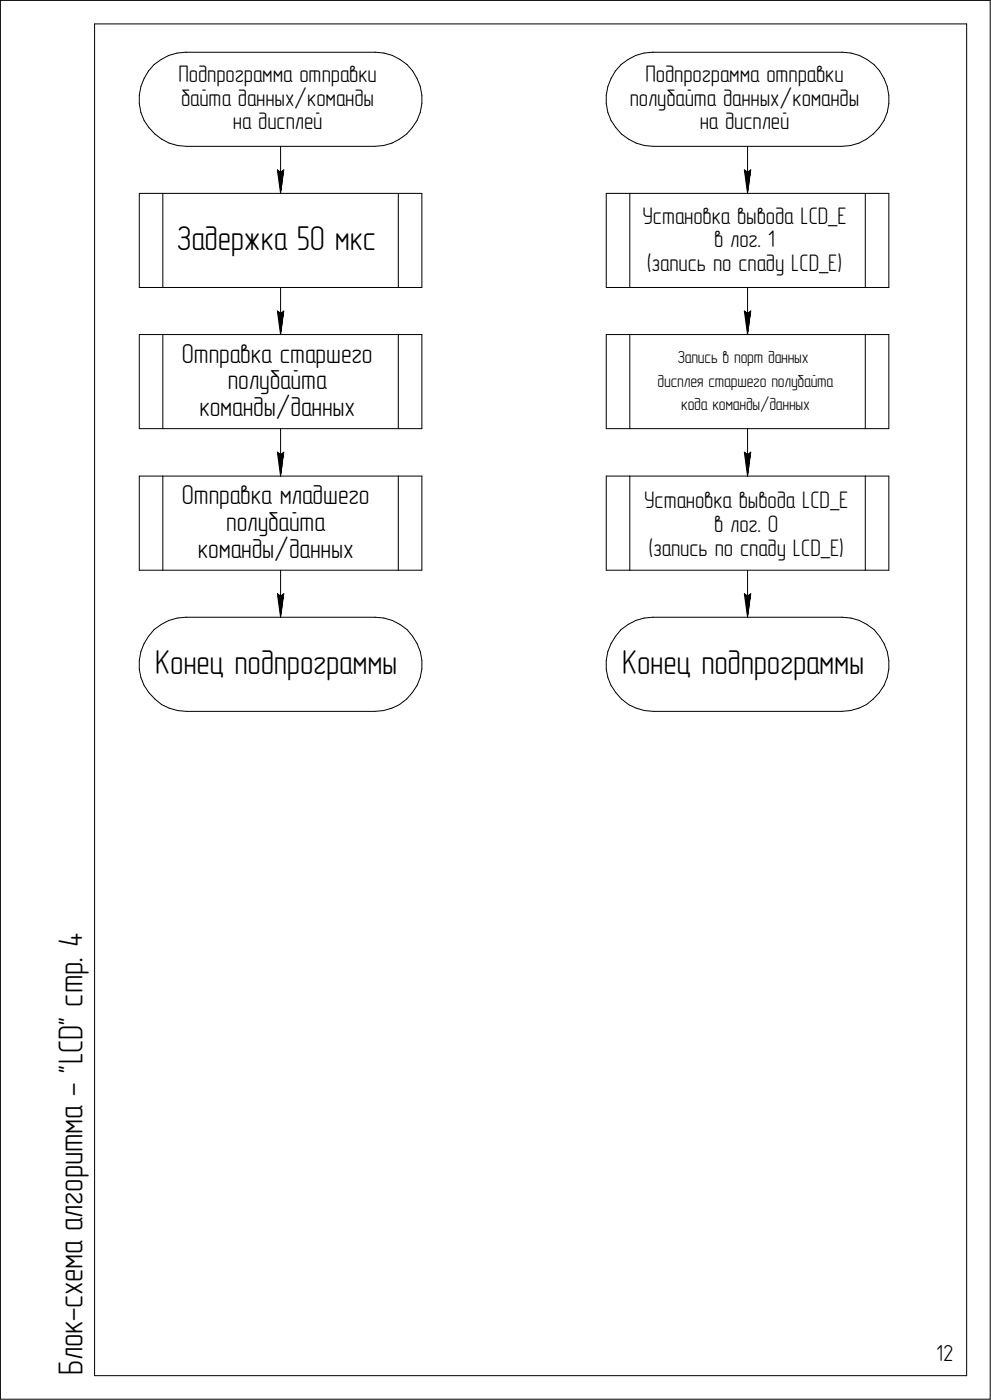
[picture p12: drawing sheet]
<svg xmlns="http://www.w3.org/2000/svg" width="210mm" height="297mm" viewBox="0 0 210 297" stroke-linecap="round" stroke-linejoin="round" font-family="sans-serif">
<defs><g id="words">
<g font-size="7.3">
<text x="37.4" y="53.1">Задержка 50 мкс</text>
<text x="33" y="143.1">Конец подпрограммы</text>
<text x="132" y="143.1">Конец подпрограммы</text>
<text x="17.5" y="204.2" transform="rotate(-90 17.5 204.2)">. 4</text>
<text x="17.5" y="213.7" transform="rotate(-90 17.5 213.7)">стр</text>
<text x="17.5" y="232.6" transform="rotate(-90 17.5 232.6)">- &quot;LCD&quot;</text>
<text x="17.5" y="261.3" transform="rotate(-90 17.5 261.3)">алгоритма</text>
<text x="17.5" y="280.5" transform="rotate(-90 17.5 280.5)">-</text>
<text x="17.5" y="277.7" transform="rotate(-90 17.5 277.7)">схема</text>
<text x="17.5" y="292" transform="rotate(-90 17.5 292)">Блок</text>
</g>
<g font-size="5.8">
<text x="38.6" y="77">Отправка старшего</text>
<text x="48.3" y="82.7">полубайта</text>
<text x="42.3" y="88.4">команды/данных</text>
<text x="38.6" y="107">Отправка младшего</text>
<text x="48" y="112.7">полубайта</text>
<text x="42" y="118.4">команды/данных</text>
</g>
<g font-size="5.1">
<text x="37.9" y="17.5">Подпрограмма отправки</text>
<text x="136.9" y="17.5">Подпрограмма отправки</text>
<text x="38.4" y="22.5">байта данных/команды</text>
<text x="133.6" y="22.5">полубайта данных/команды</text>
<text x="49.4" y="27.5">на дисплей</text>
<text x="148.4" y="27.5">на дисплей</text>
<text x="136.3" y="47.5">Установка вывода LCD_E</text>
<text x="151.5" y="52.5">в лог. 1</text>
<text x="137.2" y="57.5">(запись по спаду LCD_E)</text>
<text x="136.6" y="108">Установка вывода LCD_E</text>
<text x="151.5" y="113">в лог. 0</text>
<text x="137.6" y="118">(запись по спаду LCD_E)</text>
</g>
<text font-size="4.9" x="198.6" y="288.9">12</text>
<g font-size="3.7">
<text x="143.7" y="77.1">Запись в порт данных</text>
<text x="139.5" y="82.1">дисплея старшего полубайта</text>
<text x="144.5" y="87.1">кода команды/данных</text>
</g>
</g></defs>
<g fill="none" stroke="#000" stroke-width=".21">
<path d="M.1 .1v297zM.1 .1h210zM20.1 5.1v287zM20.1 5.1h185zM29.9 18.4l-.4 1.8zM30.6 16.7l-.7 1.7zM31.5 15.1l-.9 1.6zM32.7 13.7l-1.2 1.4zM32.7 13.7l1.5-1.1zM34.2 12.6l1.6-.8zM35.8 11.8l1.8-.5zM37.6 11.3l1.8-.2z"/>
<path d="M39.4 11.1h.1zM39.5 11.1h40zM79.5 11.1h.2zM79.7 11.1l1.7 .2zM81.4 11.3l1.8 .5zM83.2 11.8l1.6 .8zM84.8 12.6l1.6 1.1zM86.4 13.7l1.1 1.4zM87.5 15.1l1 1.6zM88.5 16.7l.7 1.7zM89.2 18.4l.3 1.8zM128.9 18.4l-.3 1.8z"/>
<path d="M129.6 16.7l-.7 1.7zM130.6 15.1l-1 1.6zM131.7 13.7l-1.1 1.4zM131.7 13.7l1.6-1.1zM133.3 12.6l1.6-.8zM134.9 11.8l1.8-.5zM136.7 11.3l1.7-.2zM138.4 11.1h.2zM138.6 11.1h40zM178.6 11.1h.1zM178.7 11.1l1.8 .2zM180.5 11.3l1.8 .5z"/>
<path d="M182.3 11.8l1.6 .8zM183.9 12.6l1.5 1.1zM185.4 13.7l1.2 1.4zM186.6 15.1l.9 1.6zM187.5 16.7l.7 1.7zM188.2 18.4l.4 1.8zM205.1 5.1v287zM210.1 .1v297zM29.5 22l.4 1.9zM29.5 20.2v1.8zM29.9 23.9l.7 1.7zM30.6 25.6l1 1.5z"/>
<path d="M31.6 27.1l1.3 1.3zM32.9 28.4l1.4 1.1zM34.3 29.5l1.6 .9zM35.9 30.4l1.8 .5zM37.7 30.9l1.8 .2zM39.5 31.1h40zM58.8 36.1l.7 5zM58.8 36.1l.7 .5zM59.5 36.6l.7-.5zM59.5 31.1v10zM60.2 36.1l-.7 5zM79.5 31.1l1.9-.2z"/>
<path d="M81.4 30.9l1.7-.5zM83.1 30.4l1.7-.9zM84.8 29.5l1.5-1.1zM87.5 27.1l-1.2 1.3zM88.5 25.6l-1 1.5zM89.2 23.9l-.7 1.7zM89.5 20.2v1.8zM89.5 22l-.3 1.9zM128.6 22l.3 1.9zM128.6 20.2v1.8zM128.9 23.9l.7 1.7zM129.6 25.6l1 1.5z"/>
<path d="M130.6 27.1l1.2 1.3zM131.8 28.4l1.5 1.1zM133.3 29.5l1.7 .9zM135 30.4l1.7 .5zM136.7 30.9l1.9 .2zM138.6 31.1h40zM157.9 36.1l.7 5zM157.9 36.1l.7 .5zM158.6 36.6l.7-.5zM158.6 31.1v10zM159.3 36.1l-.7 5zM178.6 31.1l1.8-.2z"/>
<path d="M180.4 30.9l1.8-.5zM182.2 30.4l1.6-.9zM183.8 29.5l1.5-1.1zM186.5 27.1l-1.2 1.3zM187.5 25.6l-1 1.5zM188.2 23.9l-.7 1.7zM188.6 20.2v1.8zM188.6 22l-.4 1.9zM29.5 41.1h5zM29.5 41.1v19.9zM34.5 41.1v19.9zM34.5 41.1h50z"/>
<path d="M84.5 41.1v19.9zM84.5 41.1h5zM89.5 41.1v19.9zM128.6 41.1v19.9zM128.6 41.1h5zM133.6 41.1v19.9zM133.6 41.1h50zM183.6 41.1v19.9zM183.6 41.1h5zM188.6 41.1v19.9zM29.5 61h5zM29.5 71h5z"/>
<path d="M29.5 71v20zM34.5 61h50zM34.5 71v20zM34.5 71h50zM58.8 66l.7 5zM58.8 66l.7 .5zM59.5 66.5l.7-.5zM59.5 61v10zM60.2 66l-.7 5zM84.5 61h5zM84.5 71v20zM84.5 71h5z"/>
<path d="M89.5 71v20zM128.6 71v20zM128.6 61h5zM128.6 71h5zM133.6 61h50zM133.6 71v20zM133.6 71h50zM157.9 66l.7 5zM157.9 66l.7 .5zM158.6 66.5l.7-.5zM158.6 61v10zM159.3 66l-.7 5z"/>
<path d="M183.6 61h5zM183.6 71v20zM183.6 71h5zM188.6 71v20zM29.5 91h5zM34.5 91h50zM58.8 96l.7 5.1zM58.8 96l.7 .5zM59.5 96.5l.7-.5zM59.5 91v10.1zM60.2 96l-.7 5.1zM84.5 91h5z"/>
<path d="M128.6 91h5zM133.6 91h50zM157.9 96l.7 5.1zM157.9 96l.7 .5zM158.6 96.5l.7-.5zM158.6 91v10.1zM159.3 96l-.7 5.1zM183.6 91h5zM29.5 101.1h5zM29.5 101.1v20zM34.5 101.1v20zM34.5 101.1h50z"/>
<path d="M84.5 101.1v20zM84.5 101.1h5zM89.5 101.1v20zM128.6 101.1v20zM128.6 101.1h5zM133.6 101.1v20zM133.6 101.1h50zM183.6 101.1v20zM183.6 101.1h5zM188.6 101.1v20zM29.5 121.1h5zM29.9 138.3l-.4 1.9z"/>
<path d="M30.6 136.7l-.7 1.6zM31.5 135.1l-.9 1.6zM32.7 133.7l-1.2 1.4zM32.7 133.7l1.5-1.1zM34.2 132.6l1.6-.9zM34.5 121.1h50zM35.8 131.7l1.8-.5zM37.6 131.2l1.8-.1zM39.4 131.1h.1zM39.5 131.1h40zM58.8 126.1l.7 5zM58.8 126.1l.7 .5z"/>
<path d="M59.5 126.6l.7-.5zM59.5 121.1v10zM60.2 126.1l-.7 5zM79.5 131.1h.2zM79.7 131.1l1.7 .1zM81.4 131.2l1.8 .5zM83.2 131.7l1.6 .9zM84.5 121.1h5zM84.8 132.6l1.6 1.1zM86.4 133.7l1.1 1.4zM87.5 135.1l1 1.6zM88.5 136.7l.7 1.6z"/>
<path d="M89.2 138.3l.3 1.9zM128.6 121.1h5zM128.9 138.3l-.3 1.9zM129.6 136.7l-.7 1.6zM130.6 135.1l-1 1.6zM131.7 133.7l-1.1 1.4zM131.7 133.7l1.6-1.1zM133.3 132.6l1.6-.9zM133.6 121.1h50zM134.9 131.7l1.8-.5zM136.7 131.2l1.7-.1zM138.4 131.1h.2z"/>
<path d="M138.6 131.1h40zM157.9 126.1l.7 5zM157.9 126.1l.7 .5zM158.6 126.6l.7-.5zM158.6 121.1v10zM159.3 126.1l-.7 5zM178.6 131.1h.1zM178.7 131.1l1.8 .1zM180.5 131.2l1.8 .5zM182.3 131.7l1.6 .9zM183.6 121.1h5zM183.9 132.6l1.5 1.1z"/>
<path d="M185.4 133.7l1.2 1.4zM186.6 135.1l.9 1.6zM187.5 136.7l.7 1.6zM188.2 138.3l.4 1.9zM29.5 142.1l.4 1.7zM29.5 140.2v1.9zM29.9 143.8l.7 1.7zM30.6 145.5l1 1.6zM31.6 147.1l1.3 1.3zM32.9 148.4l1.4 1.2zM34.3 149.6l1.6 .8zM35.9 150.4l1.8 .5z"/>
<path d="M37.7 150.9l1.8 .1zM39.5 151h40zM79.5 151l1.9-.1zM81.4 150.9l1.7-.5zM83.1 150.4l1.7-.8zM84.8 149.6l1.5-1.2zM87.5 147.1l-1.2 1.3zM88.5 145.5l-1 1.6zM89.2 143.8l-.7 1.7zM89.5 140.2v1.9zM89.5 142.1l-.3 1.7zM128.6 142.1l.3 1.7z"/>
<path d="M128.6 140.2v1.9zM128.9 143.8l.7 1.7zM129.6 145.5l1 1.6zM130.6 147.1l1.2 1.3zM131.8 148.4l1.5 1.2zM133.3 149.6l1.7 .8zM135 150.4l1.7 .5zM136.7 150.9l1.9 .1zM138.6 151h40zM178.6 151l1.8-.1zM180.4 150.9l1.8-.5zM182.2 150.4l1.6-.8z"/>
<path d="M183.8 149.6l1.5-1.2zM186.5 147.1l-1.2 1.3zM187.5 145.5l-1 1.6zM188.2 143.8l-.7 1.7zM188.6 140.2v1.9zM188.6 142.1l-.4 1.7zM.1 297.1h210zM20.1 292.1h185z"/>
</g>
<g fill="#fff" stroke="#fff" stroke-width=".21">
<path d="M58.3 35.6h2.5zM58.4 35.6h2.4zM58.4 35.7h2.4zM58.4 35.8h2.4zM58.4 35.9h2.4zM58.4 36h2.4zM58.4 36.1h2.4zM58.4 36.2h2.4zM58.4 36.2h2.3zM58.5 36.3h2.2zM58.5 36.4h2.2zM58.5 36.5h2.2zM58.5 36.6h2.2zM58.5 36.7h2.2zM58.5 36.7h2.2zM58.5 36.8h2.1zM58.5 36.9h2.1zM58.5 37h2.1zM58.6 37.1h2zM58.6 37.2h2zM58.6 37.3h2zM58.6 37.3h2zM58.6 37.4h1.9zM58.6 37.5h1.9zM58.6 37.6h1.9zM58.6 37.7h1.9zM58.6 37.8h1.9zM58.7 37.8h1.8zM58.7 37.9h1.8zM58.7 38h1.8zM58.7 38.1h1.8zM58.7 38.2h1.8zM58.7 38.3h1.8zM58.7 38.4h1.8zM58.7 38.4h1.8zM58.7 38.5h1.8zM58.8 38.6h1.7zM58.8 38.7h1.6zM58.8 38.8h1.6zM58.8 38.9h1.6zM58.8 38.9h1.6zM58.8 39h1.6zM58.8 39.1h1.6zM58.8 39.2h1.6zM58.8 39.3h1.5zM58.8 39.4h1.5zM58.8 39.5h1.5zM58.9 39.5h1.3zM58.9 39.6h1.3zM59 39.7h1.1zM59 39.8h1.1zM59 39.9h1zM59.1 40h.9zM59.1 40h.9zM59.2 40.1h.7zM59.2 40.2h.7zM59.3 40.3h.6zM59.3 40.4h.6zM59.3 40.5h.5zM59.4 40.6h.4zM59.4 40.6h.4zM59.4 40.7h.3zM59.4 40.8h.3z"/>
<path d="M58.3 65.5h2.5zM58.4 65.6h2.4zM58.4 65.7h2.4zM58.4 65.8h2.4zM58.4 65.9h2.4zM58.4 66h2.4zM58.4 66h2.4zM58.4 66.1h2.4zM58.4 66.2h2.3zM58.5 66.3h2.2zM58.5 66.4h2.2zM58.5 66.5h2.2zM58.5 66.5h2.2zM58.5 66.6h2.2zM58.5 66.7h2.2zM58.5 66.8h2.1zM58.5 66.9h2.1zM58.5 67h2.1zM58.6 67.1h2zM58.6 67.1h2zM58.6 67.2h2zM58.6 67.3h2zM58.6 67.4h1.9zM58.6 67.5h1.9zM58.6 67.6h1.9zM58.6 67.6h1.9zM58.6 67.7h1.9zM58.7 67.8h1.8zM58.7 67.9h1.8zM58.7 68h1.8zM58.7 68.1h1.8zM58.7 68.2h1.8zM58.7 68.2h1.8zM58.7 68.3h1.8zM58.7 68.4h1.8zM58.7 68.5h1.8zM58.8 68.6h1.7zM58.8 68.7h1.6zM58.8 68.7h1.6zM58.8 68.8h1.6zM58.8 68.9h1.6zM58.8 69h1.6zM58.8 69.1h1.6zM58.8 69.2h1.6zM58.8 69.3h1.5zM58.8 69.3h1.5zM58.8 69.4h1.5zM58.9 69.5h1.3zM58.9 69.6h1.3zM59 69.7h1.1zM59 69.8h1.1zM59 69.9h1zM59.1 69.9h.9zM59.1 70h.9zM59.2 70.1h.7zM59.2 70.2h.7zM59.3 70.3h.6zM59.3 70.4h.6zM59.3 70.4h.5zM59.4 70.5h.4zM59.4 70.6h.4zM59.4 70.7h.3zM59.4 70.8h.3z"/>
<path d="M58.3 95.6h2.5zM58.4 95.7h2.4zM58.4 95.8h2.4zM58.4 95.8h2.4zM58.4 95.9h2.4zM58.4 96h2.4zM58.4 96.1h2.4zM58.4 96.2h2.4zM58.4 96.3h2.3zM58.5 96.4h2.2zM58.5 96.4h2.2zM58.5 96.5h2.2zM58.5 96.6h2.2zM58.5 96.7h2.2zM58.5 96.8h2.2zM58.5 96.9h2.1zM58.5 96.9h2.1zM58.5 97h2.1zM58.6 97.1h2zM58.6 97.2h2zM58.6 97.3h2zM58.6 97.4h2zM58.6 97.5h1.9zM58.6 97.5h1.9zM58.6 97.6h1.9zM58.6 97.7h1.9zM58.7 97.8h1.8zM58.7 97.9h1.8zM58.7 98h1.8zM58.7 98h1.8zM58.7 98.1h1.8zM58.7 98.2h1.8zM58.7 98.3h1.8zM58.7 98.4h1.8zM58.7 98.5h1.8zM58.8 98.6h1.7zM58.8 98.6h1.6zM58.8 98.7h1.6zM58.8 98.8h1.6zM58.8 98.9h1.6zM58.8 99h1.6zM58.8 99.1h1.6zM58.8 99.1h1.6zM58.8 99.2h1.5zM58.8 99.3h1.5zM58.8 99.4h1.5zM58.9 99.5h1.3zM58.9 99.6h1.3zM59 99.7h1.1zM59 99.7h1.1zM59 99.8h1.1zM59.1 99.9h.9zM59.1 100h.9zM59.2 100.1h.7zM59.2 100.2h.7zM59.2 100.2h.7zM59.3 100.3h.6zM59.3 100.4h.6zM59.4 100.5h.4zM59.4 100.6h.4zM59.4 100.7h.4zM59.4 100.8h.3zM59.4 100.8h.3z"/>
<path d="M58.3 125.6h2.5zM58.4 125.6h2.4zM58.4 125.7h2.4zM58.4 125.8h2.4zM58.4 125.9h2.4zM58.4 126h2.4zM58.4 126.1h2.4zM58.4 126.2h2.4zM58.4 126.2h2.3zM58.5 126.3h2.2zM58.5 126.4h2.2zM58.5 126.5h2.2zM58.5 126.6h2.2zM58.5 126.7h2.2zM58.5 126.7h2.2zM58.5 126.8h2.1zM58.5 126.9h2.1zM58.5 127h2.1zM58.6 127.1h2zM58.6 127.2h2zM58.6 127.3h2zM58.6 127.3h2zM58.6 127.4h1.9zM58.6 127.5h1.9zM58.6 127.6h1.9zM58.6 127.7h1.9zM58.6 127.8h1.9zM58.7 127.8h1.8zM58.7 127.9h1.8zM58.7 128h1.8zM58.7 128.1h1.8zM58.7 128.2h1.8zM58.7 128.3h1.8zM58.7 128.4h1.8zM58.7 128.4h1.8zM58.7 128.5h1.8zM58.8 128.6h1.7zM58.8 128.7h1.6zM58.8 128.8h1.6zM58.8 128.9h1.6zM58.8 128.9h1.6zM58.8 129h1.6zM58.8 129.1h1.6zM58.8 129.2h1.6zM58.8 129.3h1.5zM58.8 129.4h1.5zM58.8 129.5h1.5zM58.9 129.5h1.3zM58.9 129.6h1.3zM59 129.7h1.1zM59 129.8h1.1zM59 129.9h1zM59.1 130h.9zM59.1 130h.9zM59.2 130.1h.7zM59.2 130.2h.7zM59.3 130.3h.6zM59.3 130.4h.6zM59.3 130.5h.5zM59.4 130.6h.4zM59.4 130.6h.4zM59.4 130.7h.3zM59.4 130.8h.3z"/>
<path d="M37.4 47.5h42.4zM37.4 47.6h42.4zM37.4 47.7h42.4zM37.4 47.8h42.4zM37.4 47.8h42.4zM37.4 47.9h42.4zM37.4 48h42.4zM37.4 48.1h42.4zM37.4 48.2h42.4zM37.4 48.3h42.4zM37.4 48.3h42.4zM37.4 48.4h42.4zM37.4 48.5h42.4zM37.4 48.6h42.4zM37.4 48.7h42.4zM37.4 48.8h42.4zM37.4 48.9h42.4zM37.4 48.9h42.4zM37.4 49h42.4zM37.4 49.1h42.4zM37.4 49.2h42.4zM37.4 49.3h42.4zM37.4 49.4h42.4zM37.4 49.4h42.4zM37.4 49.5h42.4zM37.4 49.6h42.4zM37.4 49.7h42.4zM37.4 49.8h42.4zM37.4 49.9h42.4zM37.4 50h42.4zM37.4 50h42.4zM37.4 50.1h42.4zM37.4 50.2h42.4zM37.4 50.3h42.4zM37.4 50.4h42.4zM37.4 50.5h42.4zM37.4 50.5h42.4zM37.4 50.6h42.4zM37.4 50.7h42.4zM37.4 50.8h42.4zM37.4 50.9h42.4zM37.4 51h42.4zM37.4 51.1h42.4zM37.4 51.1h42.4zM37.4 51.2h42.4zM37.4 51.3h42.4zM37.4 51.4h42.4zM37.4 51.5h42.4zM37.4 51.6h42.4zM37.4 51.6h42.4zM37.4 51.7h42.4zM37.4 51.8h42.4zM37.4 51.9h42.4zM37.4 52h42.4zM37.4 52.1h42.4zM37.4 52.2h42.4zM37.4 52.2h42.4zM37.4 52.3h42.4zM37.4 52.4h42.4zM37.4 52.5h42.4zM37.4 52.6h42.4zM37.4 52.7h42.4zM37.4 52.7h42.4zM37.4 52.8h42.4zM37.4 52.9h42.4zM37.4 53h42.4zM37.4 53.1h42.4zM37.4 53.2h42.4zM37.4 53.3h42.4zM37.4 53.3h42.4zM37.4 53.4h42.4zM37.4 53.5h42.4zM37.4 53.6h42.4zM37.4 53.7h42.4zM37.4 53.8h42.4zM37.4 53.8h42.4zM37.4 53.9h42.4zM37.4 54h42.4zM37.4 54.1h42.4zM37.4 54.2h42.4zM37.4 54.3h42.4zM37.4 54.4h42.4zM37.4 54.4h42.4zM37.4 54.5h42.4z"/>
<path d="M157.3 35.6h2.5zM157.4 35.6h2.4zM157.4 35.7h2.4zM157.4 35.8h2.4zM157.4 35.9h2.4zM157.4 36h2.4zM157.4 36.1h2.4zM157.4 36.2h2.4zM157.5 36.2h2.3zM157.5 36.3h2.2zM157.5 36.4h2.2zM157.5 36.5h2.2zM157.5 36.6h2.2zM157.5 36.7h2.2zM157.5 36.7h2.2zM157.6 36.8h2.1zM157.6 36.9h2.1zM157.6 37h2.1zM157.6 37.1h2zM157.6 37.2h2zM157.6 37.3h2zM157.6 37.3h2zM157.6 37.4h2zM157.6 37.5h2zM157.6 37.6h2zM157.6 37.7h2zM157.6 37.8h2zM157.6 37.8h1.9zM157.6 37.9h1.9zM157.6 38h1.9zM157.7 38.1h1.8zM157.7 38.2h1.8zM157.7 38.3h1.8zM157.7 38.4h1.8zM157.7 38.4h1.8zM157.7 38.5h1.8zM157.7 38.6h1.7zM157.8 38.7h1.6zM157.8 38.8h1.6zM157.8 38.9h1.6zM157.8 38.9h1.6zM157.8 39h1.6zM157.8 39.1h1.6zM157.8 39.2h1.6zM157.8 39.3h1.5zM157.9 39.4h1.4zM157.9 39.5h1.4zM158 39.5h1.3zM158 39.6h1.3zM158.1 39.7h1.1zM158.1 39.8h1.1zM158.1 39.9h1zM158.2 40h.9zM158.2 40h.9zM158.2 40.1h.8zM158.2 40.2h.8zM158.3 40.3h.6zM158.3 40.4h.6zM158.3 40.5h.5zM158.4 40.6h.4zM158.4 40.6h.4zM158.5 40.7h.3zM158.5 40.8h.3z"/>
<path d="M157.3 65.5h2.5zM157.4 65.6h2.4zM157.4 65.7h2.4zM157.4 65.8h2.4zM157.4 65.9h2.4zM157.4 66h2.4zM157.4 66h2.4zM157.4 66.1h2.4zM157.5 66.2h2.3zM157.5 66.3h2.2zM157.5 66.4h2.2zM157.5 66.5h2.2zM157.5 66.5h2.2zM157.5 66.6h2.2zM157.5 66.7h2.2zM157.6 66.8h2.1zM157.6 66.9h2.1zM157.6 67h2.1zM157.6 67.1h2zM157.6 67.1h2zM157.6 67.2h2zM157.6 67.3h2zM157.6 67.4h2zM157.6 67.5h2zM157.6 67.6h2zM157.6 67.6h2zM157.6 67.7h2zM157.6 67.8h1.9zM157.6 67.9h1.9zM157.6 68h1.9zM157.7 68.1h1.8zM157.7 68.2h1.8zM157.7 68.2h1.8zM157.7 68.3h1.8zM157.7 68.4h1.8zM157.7 68.5h1.8zM157.7 68.6h1.7zM157.8 68.7h1.6zM157.8 68.7h1.6zM157.8 68.8h1.6zM157.8 68.9h1.6zM157.8 69h1.6zM157.8 69.1h1.6zM157.8 69.2h1.6zM157.8 69.3h1.5zM157.9 69.3h1.4zM157.9 69.4h1.4zM158 69.5h1.3zM158 69.6h1.3zM158.1 69.7h1.1zM158.1 69.8h1.1zM158.1 69.9h1zM158.2 69.9h.9zM158.2 70h.9zM158.2 70.1h.8zM158.2 70.2h.8zM158.3 70.3h.6zM158.3 70.4h.6zM158.3 70.4h.5zM158.4 70.5h.4zM158.4 70.6h.4zM158.5 70.7h.3zM158.5 70.8h.3z"/>
<path d="M157.3 95.6h2.5zM157.4 95.7h2.4zM157.4 95.8h2.4zM157.4 95.8h2.4zM157.4 95.9h2.4zM157.4 96h2.4zM157.4 96.1h2.4zM157.4 96.2h2.4zM157.5 96.3h2.3zM157.5 96.4h2.2zM157.5 96.4h2.2zM157.5 96.5h2.2zM157.5 96.6h2.2zM157.5 96.7h2.2zM157.5 96.8h2.2zM157.6 96.9h2.1zM157.6 96.9h2.1zM157.6 97h2.1zM157.6 97.1h2zM157.6 97.2h2zM157.6 97.3h2zM157.6 97.4h2zM157.6 97.5h2zM157.6 97.5h2zM157.6 97.6h2zM157.6 97.7h2zM157.6 97.8h1.9zM157.6 97.9h1.9zM157.6 98h1.9zM157.7 98h1.8zM157.7 98.1h1.8zM157.7 98.2h1.8zM157.7 98.3h1.8zM157.7 98.4h1.8zM157.7 98.5h1.8zM157.7 98.6h1.7zM157.8 98.6h1.6zM157.8 98.7h1.6zM157.8 98.8h1.6zM157.8 98.9h1.6zM157.8 99h1.6zM157.8 99.1h1.6zM157.8 99.1h1.6zM157.8 99.2h1.5zM157.9 99.3h1.4zM157.9 99.4h1.4zM158 99.5h1.3zM158 99.6h1.3zM158.1 99.7h1.1zM158.1 99.7h1.1zM158.1 99.8h1.1zM158.2 99.9h.9zM158.2 100h.9zM158.2 100.1h.8zM158.2 100.2h.8zM158.2 100.2h.8zM158.3 100.3h.6zM158.3 100.4h.6zM158.4 100.5h.4zM158.4 100.6h.4zM158.4 100.7h.4zM158.5 100.8h.3zM158.5 100.8h.3z"/>
<path d="M157.3 125.6h2.5zM157.4 125.6h2.4zM157.4 125.7h2.4zM157.4 125.8h2.4zM157.4 125.9h2.4zM157.4 126h2.4zM157.4 126.1h2.4zM157.4 126.2h2.4zM157.5 126.2h2.3zM157.5 126.3h2.2zM157.5 126.4h2.2zM157.5 126.5h2.2zM157.5 126.6h2.2zM157.5 126.7h2.2zM157.5 126.7h2.2zM157.6 126.8h2.1zM157.6 126.9h2.1zM157.6 127h2.1zM157.6 127.1h2zM157.6 127.2h2zM157.6 127.3h2zM157.6 127.3h2zM157.6 127.4h2zM157.6 127.5h2zM157.6 127.6h2zM157.6 127.7h2zM157.6 127.8h2zM157.6 127.8h1.9zM157.6 127.9h1.9zM157.6 128h1.9zM157.7 128.1h1.8zM157.7 128.2h1.8zM157.7 128.3h1.8zM157.7 128.4h1.8zM157.7 128.4h1.8zM157.7 128.5h1.8zM157.7 128.6h1.7zM157.8 128.7h1.6zM157.8 128.8h1.6zM157.8 128.9h1.6zM157.8 128.9h1.6zM157.8 129h1.6zM157.8 129.1h1.6zM157.8 129.2h1.6zM157.8 129.3h1.5zM157.9 129.4h1.4zM157.9 129.5h1.4zM158 129.5h1.3zM158 129.6h1.3zM158.1 129.7h1.1zM158.1 129.8h1.1zM158.1 129.9h1zM158.2 130h.9zM158.2 130h.9zM158.2 130.1h.8zM158.2 130.2h.8zM158.3 130.3h.6zM158.3 130.4h.6zM158.3 130.5h.5zM158.4 130.6h.4zM158.4 130.6h.4zM158.5 130.7h.3zM158.5 130.8h.3z"/>
<path d="M136.2 43.5h43.4zM136.2 43.6h43.4zM136.2 43.7h43.4zM136.2 43.8h43.4zM136.2 43.9h43.4zM136.2 43.9h43.4zM136.2 44h43.4zM136.2 44.1h43.4zM136.2 44.2h43.4zM136.2 44.3h43.4zM136.2 44.4h43.4zM136.2 44.4h43.4zM136.2 44.5h43.4zM136.2 44.6h43.4zM136.2 44.7h43.4zM136.2 44.8h43.4zM136.2 44.9h43.4zM136.2 45h43.4zM136.2 45h43.4zM136.2 45.1h43.4zM136.2 45.2h43.4zM136.2 45.3h43.4zM136.2 45.4h43.4zM136.2 45.5h43.4zM136.2 45.6h43.4zM136.2 45.6h43.4zM136.2 45.7h43.4zM136.2 45.8h43.4zM136.2 45.9h43.4zM136.2 46h43.4zM136.2 46.1h43.4zM136.2 46.1h43.4zM136.2 46.2h43.4zM136.2 46.3h43.4zM136.2 46.4h43.4zM136.2 46.5h43.4zM136.2 46.6h43.4zM136.2 46.7h43.4zM136.2 46.7h43.4zM136.2 46.8h43.4zM136.2 46.9h43.4zM136.2 47h43.4zM136.2 47.1h43.4zM136.2 47.2h43.4zM136.2 47.2h43.4zM136.2 47.3h43.4zM136.2 47.4h43.4zM136.2 47.5h43.4zM136.2 47.6h43.4zM136.2 47.7h43.4zM136.2 47.8h43.4zM136.2 47.8h43.4zM136.2 47.9h43.4zM136.2 48h43.4zM136.2 48.1h43.4zM136.2 48.2h43.4zM136.2 48.3h43.4zM136.2 48.3h43.4zM136.2 48.4h43.4z"/>
<path d="M151.5 48.5h12.8zM151.5 48.6h12.8zM151.5 48.7h12.8zM151.5 48.8h12.8zM151.5 48.9h12.8zM151.5 48.9h12.8zM151.5 49h12.8zM151.5 49.1h12.8zM151.5 49.2h12.8zM151.5 49.3h12.8zM151.5 49.4h12.8zM151.5 49.4h12.8zM151.5 49.5h12.8zM151.5 49.6h12.8zM151.5 49.7h12.8zM151.5 49.8h12.8zM151.5 49.9h12.8zM151.5 50h12.8zM151.5 50h12.8zM151.5 50.1h12.8zM151.5 50.2h12.8zM151.5 50.3h12.8zM151.5 50.4h12.8zM151.5 50.5h12.8zM151.5 50.5h12.8zM151.5 50.6h12.8zM151.5 50.7h12.8zM151.5 50.8h12.8zM151.5 50.9h12.8zM151.5 51h12.8zM151.5 51.1h12.8zM151.5 51.1h12.8zM151.5 51.2h12.8zM151.5 51.3h12.8zM151.5 51.4h12.8zM151.5 51.5h12.8zM151.5 51.6h12.8zM151.5 51.6h12.8zM151.5 51.7h12.8zM151.5 51.8h12.8zM151.5 51.9h12.8zM151.5 52h12.8zM151.5 52.1h12.8zM151.5 52.2h12.8zM151.5 52.2h12.8zM151.5 52.3h12.8zM151.5 52.4h12.8zM151.5 52.5h12.8zM151.5 52.6h12.8zM151.5 52.7h12.8zM151.5 52.7h12.8zM151.5 52.8h12.8zM151.5 52.9h12.8zM151.5 53h12.8zM151.5 53.1h12.8zM151.5 53.2h12.8zM151.5 53.3h12.8zM151.5 53.3h12.8zM151.5 53.4h12.8z"/>
<path d="M137.2 53.5h41.4zM137.2 53.6h41.4zM137.2 53.7h41.4zM137.2 53.8h41.4zM137.2 53.8h41.4zM137.2 53.9h41.4zM137.2 54h41.4zM137.2 54.1h41.4zM137.2 54.2h41.4zM137.2 54.3h41.4zM137.2 54.4h41.4zM137.2 54.4h41.4zM137.2 54.5h41.4zM137.2 54.6h41.4zM137.2 54.7h41.4zM137.2 54.8h41.4zM137.2 54.9h41.4zM137.2 54.9h41.4zM137.2 55h41.4zM137.2 55.1h41.4zM137.2 55.2h41.4zM137.2 55.3h41.4zM137.2 55.4h41.4zM137.2 55.5h41.4zM137.2 55.5h41.4zM137.2 55.6h41.4zM137.2 55.7h41.4zM137.2 55.8h41.4zM137.2 55.9h41.4zM137.2 56h41.4zM137.2 56h41.4zM137.2 56.1h41.4zM137.2 56.2h41.4zM137.2 56.3h41.4zM137.2 56.4h41.4zM137.2 56.5h41.4zM137.2 56.6h41.4zM137.2 56.6h41.4zM137.2 56.7h41.4zM137.2 56.8h41.4zM137.2 56.9h41.4zM137.2 57h41.4zM137.2 57.1h41.4zM137.2 57.1h41.4zM137.2 57.2h41.4zM137.2 57.3h41.4zM137.2 57.4h41.4zM137.2 57.5h41.4zM137.2 57.6h41.4zM137.2 57.7h41.4zM137.2 57.7h41.4zM137.2 57.8h41.4zM137.2 57.9h41.4zM137.2 58h41.4zM137.2 58.1h41.4zM137.2 58.2h41.4zM137.2 58.3h41.4zM137.2 58.3h41.4zM137.2 58.4h41.4z"/>
<path d="M11.9 198h7.1zM11.9 198h7.1zM11.9 198.1h7.1zM11.9 198.2h7.1zM11.9 198.3h7.1zM11.9 198.4h7.1zM11.9 198.5h7.1zM11.9 198.5h7.1zM11.9 198.6h7.1zM11.9 198.7h7.1zM11.9 198.8h7.1zM11.9 198.9h7.1zM11.9 199h7.1zM11.9 199.1h7.1zM11.9 199.1h7.1zM11.9 199.2h7.1zM11.9 199.3h7.1zM11.9 199.4h7.1zM11.9 199.5h7.1zM11.9 199.6h7.1zM11.9 199.6h7.1zM11.9 199.7h7.1zM11.9 199.8h7.1zM11.9 199.9h7.1zM11.9 200h7.1zM11.9 200.1h7.1zM11.9 200.2h7.1zM11.9 200.2h7.1zM11.9 200.3h7.1zM11.9 200.4h7.1zM11.9 200.5h7.1zM11.9 200.6h7.1zM11.9 200.7h7.1zM11.9 200.7h7.1zM11.9 200.8h7.1zM11.9 200.9h7.1zM11.9 201h7.1zM11.9 201.1h7.1zM11.9 201.2h7.1zM11.9 201.3h7.1zM11.9 201.3h7.1zM11.9 201.4h7.1zM11.9 201.5h7.1zM11.9 201.6h7.1zM11.9 201.7h7.1zM11.9 201.8h7.1zM11.9 201.8h7.1zM11.9 201.9h7.1zM11.9 202h7.1zM11.9 202.1h7.1zM11.9 202.2h7.1zM11.9 202.3h7.1zM11.9 202.4h7.1zM11.9 202.4h7.1zM11.9 202.5h7.1zM11.9 202.6h7.1zM11.9 202.7h7.1zM11.9 202.8h7.1zM11.9 202.9h7.1zM11.9 202.9h7.1zM11.9 203h7.1zM11.9 203.1h7.1zM11.9 203.2h7.1zM11.9 203.3h7.1zM11.9 203.4h7.1zM11.9 203.5h7.1zM11.9 203.5h7.1zM11.9 203.6h7.1zM11.9 203.7h7.1zM11.9 203.8h7.1zM11.9 203.9h7.1zM11.9 204h7.1zM11.9 204h7.1zM11.9 204.1h7.1zM11.9 204.2h7.1zM11.9 204.3h7.1zM11.9 204.4h7.1zM11.9 204.5h7.1zM11.9 204.6h7.1zM11.9 204.6h7.1zM11.9 204.7h7.1zM11.9 204.8h7.1zM11.9 204.9h7.1zM11.9 205h7.1zM11.9 205.1h7.1zM11.9 205.1h7.1zM11.9 205.2h7.1zM11.9 205.3h7.1zM11.9 205.4h7.1zM11.9 205.5h7.1zM11.9 205.6h7.1zM11.9 205.7h7.1zM11.9 205.7h7.1zM11.9 205.8h7.1zM11.9 205.9h7.1zM11.9 206h7.1zM11.9 206.1h7.1zM11.9 206.2h7.1zM11.9 206.2h7.1zM11.9 206.3h7.1zM11.9 206.4h7.1zM11.9 206.5h7.1zM11.9 206.6h7.1zM11.9 206.7h7.1zM11.9 206.8h7.1zM11.9 206.8h7.1zM11.9 206.9h7.1zM11.9 207h7.1zM11.9 207.1h7.1zM11.9 207.2h7.1zM11.9 207.3h7.1zM11.9 207.3h7.1zM11.9 207.4h7.1zM11.9 207.5h7.1zM11.9 207.6h7.1zM11.9 207.7h7.1zM11.9 207.8h7.1zM11.9 207.9h7.1zM11.9 207.9h7.1zM11.9 208h7.1zM11.9 208.1h7.1zM11.9 208.2h7.1zM11.9 208.3h7.1zM11.9 208.4h7.1zM11.9 208.4h7.1zM11.9 208.5h7.1zM11.9 208.6h7.1zM11.9 208.7h7.1zM11.9 208.8h7.1zM11.9 208.9h7.1zM11.9 209h7.1zM11.9 209h7.1zM11.9 209.1h7.1zM11.9 209.2h7.1zM11.9 209.3h7.1zM11.9 209.4h7.1zM11.9 209.5h7.1zM11.9 209.5h7.1zM11.9 209.6h7.1zM11.9 209.7h7.1zM11.9 209.8h7.1zM11.9 209.9h7.1zM11.9 210h7.1zM11.9 210.1h7.1zM11.9 210.1h7.1zM11.9 210.2h7.1zM11.9 210.3h7.1zM11.9 210.4h7.1zM11.9 210.5h7.1zM11.9 210.6h7.1zM11.9 210.7h7.1zM11.9 210.7h7.1zM11.9 210.8h7.1zM11.9 210.9h7.1zM11.9 211h7.1zM11.9 211.1h7.1zM11.9 211.2h7.1zM11.9 211.2h7.1zM11.9 211.3h7.1zM11.9 211.4h7.1zM11.9 211.5h7.1zM11.9 211.6h7.1zM11.9 211.7h7.1zM11.9 211.8h7.1zM11.9 211.8h7.1zM11.9 211.9h7.1zM11.9 212h7.1zM11.9 212.1h7.1zM11.9 212.2h7.1zM11.9 212.3h7.1zM11.9 212.3h7.1zM11.9 212.4h7.1zM11.9 212.5h7.1zM11.9 212.6h7.1zM11.9 212.7h7.1zM11.9 212.8h7.1zM11.9 212.9h7.1zM11.9 212.9h7.1zM11.9 213h7.1zM11.9 213.1h7.1zM11.9 213.2h7.1zM11.9 213.3h7.1zM11.9 213.4h7.1zM11.9 213.4h7.1zM11.9 213.5h7.1zM11.9 213.6h7.1zM11.9 213.7h7.1zM11.9 213.8h7.1zM11.9 213.9h7.1zM11.9 214h7.1zM11.9 214h7.1zM11.9 214.1h7.1zM11.9 214.2h7.1zM11.9 214.3h7.1zM11.9 214.4h7.1zM11.9 214.5h7.1zM11.9 214.5h7.1zM11.9 214.6h7.1zM11.9 214.7h7.1zM11.9 214.8h7.1zM11.9 214.9h7.1zM11.9 215h7.1zM11.9 215.1h7.1zM11.9 215.1h7.1zM11.9 215.2h7.1zM11.9 215.3h7.1zM11.9 215.4h7.1zM11.9 215.5h7.1zM11.9 215.6h7.1zM11.9 215.6h7.1zM11.9 215.7h7.1zM11.9 215.8h7.1zM11.9 215.9h7.1zM11.9 216h7.1zM11.9 216.1h7.1zM11.9 216.2h7.1zM11.9 216.2h7.1zM11.9 216.3h7.1zM11.9 216.4h7.1zM11.9 216.5h7.1zM11.9 216.6h7.1zM11.9 216.7h7.1zM11.9 216.7h7.1zM11.9 216.8h7.1zM11.9 216.9h7.1zM11.9 217h7.1zM11.9 217.1h7.1zM11.9 217.2h7.1zM11.9 217.3h7.1zM11.9 217.3h7.1zM11.9 217.4h7.1zM11.9 217.5h7.1zM11.9 217.6h7.1zM11.9 217.7h7.1zM11.9 217.8h7.1zM11.9 217.8h7.1zM11.9 217.9h7.1zM11.9 218h7.1zM11.9 218.1h7.1zM11.9 218.2h7.1zM11.9 218.3h7.1zM11.9 218.4h7.1zM11.9 218.4h7.1zM11.9 218.5h7.1zM11.9 218.6h7.1zM11.9 218.7h7.1zM11.9 218.8h7.1zM11.9 218.9h7.1zM11.9 218.9h7.1zM11.9 219h7.1zM11.9 219.1h7.1zM11.9 219.2h7.1zM11.9 219.3h7.1zM11.9 219.4h7.1zM11.9 219.5h7.1zM11.9 219.5h7.1zM11.9 219.6h7.1zM11.9 219.7h7.1zM11.9 219.8h7.1zM11.9 219.9h7.1zM11.9 220h7.1zM11.9 220h7.1zM11.9 220.1h7.1zM11.9 220.2h7.1zM11.9 220.3h7.1zM11.9 220.4h7.1zM11.9 220.5h7.1zM11.9 220.6h7.1zM11.9 220.6h7.1zM11.9 220.7h7.1zM11.9 220.8h7.1zM11.9 220.9h7.1zM11.9 221h7.1zM11.9 221.1h7.1zM11.9 221.1h7.1zM11.9 221.2h7.1zM11.9 221.3h7.1zM11.9 221.4h7.1zM11.9 221.5h7.1zM11.9 221.6h7.1zM11.9 221.7h7.1zM11.9 221.7h7.1zM11.9 221.8h7.1zM11.9 221.9h7.1zM11.9 222h7.1zM11.9 222.1h7.1zM11.9 222.2h7.1zM11.9 222.2h7.1zM11.9 222.3h7.1zM11.9 222.4h7.1zM11.9 222.5h7.1zM11.9 222.6h7.1zM11.9 222.7h7.1zM11.9 222.8h7.1zM11.9 222.8h7.1zM11.9 222.9h7.1zM11.9 223h7.1zM11.9 223.1h7.1zM11.9 223.2h7.1zM11.9 223.3h7.1zM11.9 223.4h7.1zM11.9 223.4h7.1zM11.9 223.5h7.1zM11.9 223.6h7.1zM11.9 223.7h7.1zM11.9 223.8h7.1zM11.9 223.9h7.1zM11.9 223.9h7.1zM11.9 224h7.1zM11.9 224.1h7.1zM11.9 224.2h7.1zM11.9 224.3h7.1zM11.9 224.4h7.1zM11.9 224.5h7.1zM11.9 224.5h7.1zM11.9 224.6h7.1zM11.9 224.7h7.1zM11.9 224.8h7.1zM11.9 224.9h7.1zM11.9 225h7.1zM11.9 225h7.1zM11.9 225.1h7.1zM11.9 225.2h7.1zM11.9 225.3h7.1zM11.9 225.4h7.1zM11.9 225.5h7.1zM11.9 225.6h7.1zM11.9 225.6h7.1zM11.9 225.7h7.1zM11.9 225.8h7.1zM11.9 225.9h7.1zM11.9 226h7.1zM11.9 226.1h7.1zM11.9 226.1h7.1zM11.9 226.2h7.1zM11.9 226.3h7.1zM11.9 226.4h7.1zM11.9 226.5h7.1zM11.9 226.6h7.1zM11.9 226.7h7.1zM11.9 226.7h7.1zM11.9 226.8h7.1zM11.9 226.9h7.1zM11.9 227h7.1zM11.9 227.1h7.1zM11.9 227.2h7.1zM11.9 227.2h7.1zM11.9 227.3h7.1zM11.9 227.4h7.1zM11.9 227.5h7.1zM11.9 227.6h7.1zM11.9 227.7h7.1zM11.9 227.8h7.1zM11.9 227.8h7.1zM11.9 227.9h7.1zM11.9 228h7.1zM11.9 228.1h7.1zM11.9 228.2h7.1zM11.9 228.3h7.1zM11.9 228.3h7.1zM11.9 228.4h7.1zM11.9 228.5h7.1zM11.9 228.6h7.1zM11.9 228.7h7.1zM11.9 228.8h7.1zM11.9 228.9h7.1zM11.9 228.9h7.1zM11.9 229h7.1zM11.9 229.1h7.1zM11.9 229.2h7.1zM11.9 229.3h7.1zM11.9 229.4h7.1zM11.9 229.4h7.1zM11.9 229.5h7.1zM11.9 229.6h7.1zM11.9 229.7h7.1zM11.9 229.8h7.1zM11.9 229.9h7.1zM11.9 230h7.1zM11.9 230h7.1zM11.9 230.1h7.1zM11.9 230.2h7.1zM11.9 230.3h7.1zM11.9 230.4h7.1zM11.9 230.5h7.1zM11.9 230.5h7.1zM11.9 230.6h7.1zM11.9 230.7h7.1zM11.9 230.8h7.1zM11.9 230.9h7.1zM11.9 231h7.1zM11.9 231.1h7.1zM11.9 231.1h7.1zM11.9 231.2h7.1zM11.9 231.3h7.1zM11.9 231.4h7.1zM11.9 231.5h7.1zM11.9 231.6h7.1zM11.9 231.6h7.1zM11.9 231.7h7.1zM11.9 231.8h7.1zM11.9 231.9h7.1zM11.9 232h7.1zM11.9 232.1h7.1zM11.9 232.2h7.1zM11.9 232.2h7.1zM11.9 232.3h7.1zM11.9 232.4h7.1zM11.9 232.5h7.1zM11.9 232.6h7.1zM11.9 232.7h7.1zM11.9 232.7h7.1zM11.9 232.8h7.1zM11.9 232.9h7.1zM11.9 233h7.1zM11.9 233.1h7.1zM11.9 233.2h7.1zM11.9 233.3h7.1zM11.9 233.3h7.1zM11.9 233.4h7.1zM11.9 233.5h7.1zM11.9 233.6h7.1zM11.9 233.7h7.1zM11.9 233.8h7.1zM11.9 233.8h7.1zM11.9 233.9h7.1zM11.9 234h7.1zM11.9 234.1h7.1zM11.9 234.2h7.1zM11.9 234.3h7.1zM11.9 234.4h7.1zM11.9 234.4h7.1zM11.9 234.5h7.1zM11.9 234.6h7.1zM11.9 234.7h7.1zM11.9 234.8h7.1zM11.9 234.9h7.1zM11.9 234.9h7.1zM11.9 235h7.1zM11.9 235.1h7.1zM11.9 235.2h7.1zM11.9 235.3h7.1zM11.9 235.4h7.1zM11.9 235.5h7.1zM11.9 235.5h7.1zM11.9 235.6h7.1zM11.9 235.7h7.1zM11.9 235.8h7.1zM11.9 235.9h7.1zM11.9 236h7.1zM11.9 236.1h7.1zM11.9 236.1h7.1zM11.9 236.2h7.1zM11.9 236.3h7.1zM11.9 236.4h7.1zM11.9 236.5h7.1zM11.9 236.6h7.1zM11.9 236.6h7.1zM11.9 236.7h7.1zM11.9 236.8h7.1zM11.9 236.9h7.1zM11.9 237h7.1zM11.9 237.1h7.1zM11.9 237.2h7.1zM11.9 237.2h7.1zM11.9 237.3h7.1zM11.9 237.4h7.1zM11.9 237.5h7.1zM11.9 237.6h7.1zM11.9 237.7h7.1zM11.9 237.7h7.1zM11.9 237.8h7.1zM11.9 237.9h7.1zM11.9 238h7.1zM11.9 238.1h7.1zM11.9 238.2h7.1zM11.9 238.3h7.1zM11.9 238.3h7.1zM11.9 238.4h7.1zM11.9 238.5h7.1zM11.9 238.6h7.1zM11.9 238.7h7.1zM11.9 238.8h7.1zM11.9 238.8h7.1zM11.9 238.9h7.1zM11.9 239h7.1zM11.9 239.1h7.1zM11.9 239.2h7.1zM11.9 239.3h7.1zM11.9 239.4h7.1zM11.9 239.4h7.1zM11.9 239.5h7.1zM11.9 239.6h7.1zM11.9 239.7h7.1zM11.9 239.8h7.1zM11.9 239.9h7.1zM11.9 239.9h7.1zM11.9 240h7.1zM11.9 240.1h7.1zM11.9 240.2h7.1zM11.9 240.3h7.1zM11.9 240.4h7.1zM11.9 240.5h7.1zM11.9 240.5h7.1zM11.9 240.6h7.1zM11.9 240.7h7.1zM11.9 240.8h7.1zM11.9 240.9h7.1zM11.9 241h7.1zM11.9 241h7.1zM11.9 241.1h7.1zM11.9 241.2h7.1zM11.9 241.3h7.1zM11.9 241.4h7.1zM11.9 241.5h7.1zM11.9 241.6h7.1zM11.9 241.6h7.1zM11.9 241.7h7.1zM11.9 241.8h7.1zM11.9 241.9h7.1zM11.9 242h7.1zM11.9 242.1h7.1zM11.9 242.1h7.1zM11.9 242.2h7.1zM11.9 242.3h7.1zM11.9 242.4h7.1zM11.9 242.5h7.1zM11.9 242.6h7.1zM11.9 242.7h7.1zM11.9 242.7h7.1zM11.9 242.8h7.1zM11.9 242.9h7.1zM11.9 243h7.1zM11.9 243.1h7.1zM11.9 243.2h7.1zM11.9 243.2h7.1zM11.9 243.3h7.1zM11.9 243.4h7.1zM11.9 243.5h7.1zM11.9 243.6h7.1zM11.9 243.7h7.1zM11.9 243.8h7.1zM11.9 243.8h7.1zM11.9 243.9h7.1zM11.9 244h7.1zM11.9 244.1h7.1zM11.9 244.2h7.1zM11.9 244.3h7.1zM11.9 244.3h7.1zM11.9 244.4h7.1zM11.9 244.5h7.1zM11.9 244.6h7.1zM11.9 244.7h7.1zM11.9 244.8h7.1zM11.9 244.9h7.1zM11.9 244.9h7.1zM11.9 245h7.1zM11.9 245.1h7.1zM11.9 245.2h7.1zM11.9 245.3h7.1zM11.9 245.4h7.1zM11.9 245.4h7.1zM11.9 245.5h7.1zM11.9 245.6h7.1zM11.9 245.7h7.1zM11.9 245.8h7.1zM11.9 245.9h7.1zM11.9 246h7.1zM11.9 246h7.1zM11.9 246.1h7.1zM11.9 246.2h7.1zM11.9 246.3h7.1zM11.9 246.4h7.1zM11.9 246.5h7.1zM11.9 246.5h7.1zM11.9 246.6h7.1zM11.9 246.7h7.1zM11.9 246.8h7.1zM11.9 246.9h7.1zM11.9 247h7.1zM11.9 247.1h7.1zM11.9 247.1h7.1zM11.9 247.2h7.1zM11.9 247.3h7.1zM11.9 247.4h7.1zM11.9 247.5h7.1zM11.9 247.6h7.1zM11.9 247.6h7.1zM11.9 247.7h7.1zM11.9 247.8h7.1zM11.9 247.9h7.1zM11.9 248h7.1zM11.9 248.1h7.1zM11.9 248.2h7.1zM11.9 248.2h7.1zM11.9 248.3h7.1zM11.9 248.4h7.1zM11.9 248.5h7.1zM11.9 248.6h7.1zM11.9 248.7h7.1zM11.9 248.8h7.1zM11.9 248.8h7.1zM11.9 248.9h7.1zM11.9 249h7.1zM11.9 249.1h7.1zM11.9 249.2h7.1zM11.9 249.3h7.1zM11.9 249.3h7.1zM11.9 249.4h7.1zM11.9 249.5h7.1zM11.9 249.6h7.1zM11.9 249.7h7.1zM11.9 249.8h7.1zM11.9 249.9h7.1zM11.9 249.9h7.1zM11.9 250h7.1zM11.9 250.1h7.1zM11.9 250.2h7.1zM11.9 250.3h7.1zM11.9 250.4h7.1zM11.9 250.4h7.1zM11.9 250.5h7.1zM11.9 250.6h7.1zM11.9 250.7h7.1zM11.9 250.8h7.1zM11.9 250.9h7.1zM11.9 251h7.1zM11.9 251h7.1zM11.9 251.1h7.1zM11.9 251.2h7.1zM11.9 251.3h7.1zM11.9 251.4h7.1zM11.9 251.5h7.1zM11.9 251.5h7.1zM11.9 251.6h7.1zM11.9 251.7h7.1zM11.9 251.8h7.1zM11.9 251.9h7.1zM11.9 252h7.1zM11.9 252.1h7.1zM11.9 252.1h7.1zM11.9 252.2h7.1zM11.9 252.3h7.1zM11.9 252.4h7.1zM11.9 252.5h7.1zM11.9 252.6h7.1zM11.9 252.6h7.1zM11.9 252.7h7.1zM11.9 252.8h7.1zM11.9 252.9h7.1zM11.9 253h7.1zM11.9 253.1h7.1zM11.9 253.2h7.1zM11.9 253.2h7.1zM11.9 253.3h7.1zM11.9 253.4h7.1zM11.9 253.5h7.1zM11.9 253.6h7.1zM11.9 253.7h7.1zM11.9 253.7h7.1zM11.9 253.8h7.1zM11.9 253.9h7.1zM11.9 254h7.1zM11.9 254.1h7.1zM11.9 254.2h7.1zM11.9 254.3h7.1zM11.9 254.3h7.1zM11.9 254.4h7.1zM11.9 254.5h7.1zM11.9 254.6h7.1zM11.9 254.7h7.1zM11.9 254.8h7.1zM11.9 254.8h7.1zM11.9 254.9h7.1zM11.9 255h7.1zM11.9 255.1h7.1zM11.9 255.2h7.1zM11.9 255.3h7.1zM11.9 255.4h7.1zM11.9 255.4h7.1zM11.9 255.5h7.1zM11.9 255.6h7.1zM11.9 255.7h7.1zM11.9 255.8h7.1zM11.9 255.9h7.1zM11.9 255.9h7.1zM11.9 256h7.1zM11.9 256.1h7.1zM11.9 256.2h7.1zM11.9 256.3h7.1zM11.9 256.4h7.1zM11.9 256.5h7.1zM11.9 256.5h7.1zM11.9 256.6h7.1zM11.9 256.7h7.1zM11.9 256.8h7.1zM11.9 256.9h7.1zM11.9 257h7.1zM11.9 257h7.1zM11.9 257.1h7.1zM11.9 257.2h7.1zM11.9 257.3h7.1zM11.9 257.4h7.1zM11.9 257.5h7.1zM11.9 257.6h7.1zM11.9 257.6h7.1zM11.9 257.7h7.1zM11.9 257.8h7.1zM11.9 257.9h7.1zM11.9 258h7.1zM11.9 258.1h7.1zM11.9 258.1h7.1zM11.9 258.2h7.1zM11.9 258.3h7.1zM11.9 258.4h7.1zM11.9 258.5h7.1zM11.9 258.6h7.1zM11.9 258.7h7.1zM11.9 258.7h7.1zM11.9 258.8h7.1zM11.9 258.9h7.1zM11.9 259h7.1zM11.9 259.1h7.1zM11.9 259.2h7.1zM11.9 259.2h7.1zM11.9 259.3h7.1zM11.9 259.4h7.1zM11.9 259.5h7.1zM11.9 259.6h7.1zM11.9 259.7h7.1zM11.9 259.8h7.1zM11.9 259.8h7.1zM11.9 259.9h7.1zM11.9 260h7.1zM11.9 260.1h7.1zM11.9 260.2h7.1zM11.9 260.3h7.1zM11.9 260.3h7.1zM11.9 260.4h7.1zM11.9 260.5h7.1zM11.9 260.6h7.1zM11.9 260.7h7.1zM11.9 260.8h7.1zM11.9 260.9h7.1zM11.9 260.9h7.1zM11.9 261h7.1zM11.9 261.1h7.1zM11.9 261.2h7.1zM11.9 261.3h7.1zM11.9 261.4h7.1zM11.9 261.5h7.1zM11.9 261.5h7.1zM11.9 261.6h7.1zM11.9 261.7h7.1zM11.9 261.8h7.1zM11.9 261.9h7.1zM11.9 262h7.1zM11.9 262h7.1zM11.9 262.1h7.1zM11.9 262.2h7.1zM11.9 262.3h7.1zM11.9 262.4h7.1zM11.9 262.5h7.1zM11.9 262.6h7.1zM11.9 262.6h7.1zM11.9 262.7h7.1zM11.9 262.8h7.1zM11.9 262.9h7.1zM11.9 263h7.1zM11.9 263.1h7.1zM11.9 263.1h7.1zM11.9 263.2h7.1zM11.9 263.3h7.1zM11.9 263.4h7.1zM11.9 263.5h7.1zM11.9 263.6h7.1zM11.9 263.7h7.1zM11.9 263.7h7.1zM11.9 263.8h7.1zM11.9 263.9h7.1zM11.9 264h7.1zM11.9 264.1h7.1zM11.9 264.2h7.1zM11.9 264.2h7.1zM11.9 264.3h7.1zM11.9 264.4h7.1zM11.9 264.5h7.1zM11.9 264.6h7.1zM11.9 264.7h7.1zM11.9 264.8h7.1zM11.9 264.8h7.1zM11.9 264.9h7.1zM11.9 265h7.1zM11.9 265.1h7.1zM11.9 265.2h7.1zM11.9 265.3h7.1zM11.9 265.3h7.1zM11.9 265.4h7.1zM11.9 265.5h7.1zM11.9 265.6h7.1zM11.9 265.7h7.1zM11.9 265.8h7.1zM11.9 265.9h7.1zM11.9 265.9h7.1zM11.9 266h7.1zM11.9 266.1h7.1zM11.9 266.2h7.1zM11.9 266.3h7.1zM11.9 266.4h7.1zM11.9 266.4h7.1zM11.9 266.5h7.1zM11.9 266.6h7.1zM11.9 266.7h7.1zM11.9 266.8h7.1zM11.9 266.9h7.1zM11.9 267h7.1zM11.9 267h7.1zM11.9 267.1h7.1zM11.9 267.2h7.1zM11.9 267.3h7.1zM11.9 267.4h7.1zM11.9 267.5h7.1zM11.9 267.5h7.1zM11.9 267.6h7.1zM11.9 267.7h7.1zM11.9 267.8h7.1zM11.9 267.9h7.1zM11.9 268h7.1zM11.9 268.1h7.1zM11.9 268.1h7.1zM11.9 268.2h7.1zM11.9 268.3h7.1zM11.9 268.4h7.1zM11.9 268.5h7.1zM11.9 268.6h7.1zM11.9 268.6h7.1zM11.9 268.7h7.1zM11.9 268.8h7.1zM11.9 268.9h7.1zM11.9 269h7.1zM11.9 269.1h7.1zM11.9 269.2h7.1zM11.9 269.2h7.1zM11.9 269.3h7.1zM11.9 269.4h7.1zM11.9 269.5h7.1zM11.9 269.6h7.1zM11.9 269.7h7.1zM11.9 269.7h7.1zM11.9 269.8h7.1zM11.9 269.9h7.1zM11.9 270h7.1zM11.9 270.1h7.1zM11.9 270.2h7.1zM11.9 270.3h7.1zM11.9 270.3h7.1zM11.9 270.4h7.1zM11.9 270.5h7.1zM11.9 270.6h7.1zM11.9 270.7h7.1zM11.9 270.8h7.1zM11.9 270.8h7.1zM11.9 270.9h7.1zM11.9 271h7.1zM11.9 271.1h7.1zM11.9 271.2h7.1zM11.9 271.3h7.1zM11.9 271.4h7.1zM11.9 271.4h7.1zM11.9 271.5h7.1zM11.9 271.6h7.1zM11.9 271.7h7.1zM11.9 271.8h7.1zM11.9 271.9h7.1zM11.9 271.9h7.1zM11.9 272h7.1zM11.9 272.1h7.1zM11.9 272.2h7.1zM11.9 272.3h7.1zM11.9 272.4h7.1zM11.9 272.5h7.1zM11.9 272.5h7.1zM11.9 272.6h7.1zM11.9 272.7h7.1zM11.9 272.8h7.1zM11.9 272.9h7.1zM11.9 273h7.1zM11.9 273h7.1zM11.9 273.1h7.1zM11.9 273.2h7.1zM11.9 273.3h7.1zM11.9 273.4h7.1zM11.9 273.5h7.1zM11.9 273.6h7.1zM11.9 273.6h7.1zM11.9 273.7h7.1zM11.9 273.8h7.1zM11.9 273.9h7.1zM11.9 274h7.1zM11.9 274.1h7.1zM11.9 274.2h7.1zM11.9 274.2h7.1zM11.9 274.3h7.1zM11.9 274.4h7.1zM11.9 274.5h7.1zM11.9 274.6h7.1zM11.9 274.7h7.1zM11.9 274.7h7.1zM11.9 274.8h7.1zM11.9 274.9h7.1zM11.9 275h7.1zM11.9 275.1h7.1zM11.9 275.2h7.1zM11.9 275.3h7.1zM11.9 275.3h7.1zM11.9 275.4h7.1zM11.9 275.5h7.1zM11.9 275.6h7.1zM11.9 275.7h7.1zM11.9 275.8h7.1zM11.9 275.8h7.1zM11.9 275.9h7.1zM11.9 276h7.1zM11.9 276.1h7.1zM11.9 276.2h7.1zM11.9 276.3h7.1zM11.9 276.4h7.1zM11.9 276.4h7.1zM11.9 276.5h7.1zM11.9 276.6h7.1zM11.9 276.7h7.1zM11.9 276.8h7.1zM11.9 276.9h7.1zM11.9 276.9h7.1zM11.9 277h7.1zM11.9 277.1h7.1zM11.9 277.2h7.1zM11.9 277.3h7.1zM11.9 277.4h7.1zM11.9 277.5h7.1zM11.9 277.5h7.1zM11.9 277.6h7.1zM11.9 277.7h7.1zM11.9 277.8h7.1zM11.9 277.9h7.1zM11.9 278h7.1zM11.9 278h7.1zM11.9 278.1h7.1zM11.9 278.2h7.1zM11.9 278.3h7.1zM11.9 278.4h7.1zM11.9 278.5h7.1zM11.9 278.6h7.1zM11.9 278.6h7.1zM11.9 278.7h7.1zM11.9 278.8h7.1zM11.9 278.9h7.1zM11.9 279h7.1zM11.9 279.1h7.1zM11.9 279.1h7.1zM11.9 279.2h7.1zM11.9 279.3h7.1zM11.9 279.4h7.1zM11.9 279.5h7.1zM11.9 279.6h7.1zM11.9 279.7h7.1zM11.9 279.7h7.1zM11.9 279.8h7.1zM11.9 279.9h7.1zM11.9 280h7.1zM11.9 280.1h7.1zM11.9 280.2h7.1zM11.9 280.2h7.1zM11.9 280.3h7.1zM11.9 280.4h7.1zM11.9 280.5h7.1zM11.9 280.6h7.1zM11.9 280.7h7.1zM11.9 280.8h7.1zM11.9 280.8h7.1zM11.9 280.9h7.1zM11.9 281h7.1zM11.9 281.1h7.1zM11.9 281.2h7.1zM11.9 281.3h7.1zM11.9 281.3h7.1zM11.9 281.4h7.1zM11.9 281.5h7.1zM11.9 281.6h7.1zM11.9 281.7h7.1zM11.9 281.8h7.1zM11.9 281.9h7.1zM11.9 281.9h7.1zM11.9 282h7.1zM11.9 282.1h7.1zM11.9 282.2h7.1zM11.9 282.3h7.1zM11.9 282.4h7.1zM11.9 282.4h7.1zM11.9 282.5h7.1zM11.9 282.6h7.1zM11.9 282.7h7.1zM11.9 282.8h7.1zM11.9 282.9h7.1zM11.9 283h7.1zM11.9 283h7.1zM11.9 283.1h7.1zM11.9 283.2h7.1zM11.9 283.3h7.1zM11.9 283.4h7.1zM11.9 283.5h7.1zM11.9 283.5h7.1zM11.9 283.6h7.1zM11.9 283.7h7.1zM11.9 283.8h7.1zM11.9 283.9h7.1zM11.9 284h7.1zM11.9 284.1h7.1zM11.9 284.1h7.1zM11.9 284.2h7.1zM11.9 284.3h7.1zM11.9 284.4h7.1zM11.9 284.5h7.1zM11.9 284.6h7.1zM11.9 284.6h7.1zM11.9 284.7h7.1zM11.9 284.8h7.1zM11.9 284.9h7.1zM11.9 285h7.1zM11.9 285.1h7.1zM11.9 285.2h7.1zM11.9 285.2h7.1zM11.9 285.3h7.1zM11.9 285.4h7.1zM11.9 285.5h7.1zM11.9 285.6h7.1zM11.9 285.7h7.1zM11.9 285.7h7.1zM11.9 285.8h7.1zM11.9 285.9h7.1zM11.9 286h7.1zM11.9 286.1h7.1zM11.9 286.2h7.1zM11.9 286.3h7.1zM11.9 286.3h7.1zM11.9 286.4h7.1zM11.9 286.5h7.1zM11.9 286.6h7.1zM11.9 286.7h7.1zM11.9 286.8h7.1zM11.9 286.9h7.1zM11.9 286.9h7.1zM11.9 287h7.1zM11.9 287.1h7.1zM11.9 287.2h7.1zM11.9 287.3h7.1zM11.9 287.4h7.1zM11.9 287.4h7.1zM11.9 287.5h7.1zM11.9 287.6h7.1zM11.9 287.7h7.1zM11.9 287.8h7.1zM11.9 287.9h7.1zM11.9 288h7.1zM11.9 288h7.1zM11.9 288.1h7.1zM11.9 288.2h7.1zM11.9 288.3h7.1zM11.9 288.4h7.1zM11.9 288.5h7.1zM11.9 288.5h7.1zM11.9 288.6h7.1zM11.9 288.7h7.1zM11.9 288.8h7.1zM11.9 288.9h7.1zM11.9 289h7.1zM11.9 289.1h7.1zM11.9 289.1h7.1zM11.9 289.2h7.1zM11.9 289.3h7.1zM11.9 289.4h7.1zM11.9 289.5h7.1zM11.9 289.6h7.1zM11.9 289.6h7.1zM11.9 289.7h7.1zM11.9 289.8h7.1zM11.9 289.9h7.1zM11.9 290h7.1zM11.9 290.1h7.1zM11.9 290.2h7.1zM11.9 290.2h7.1zM11.9 290.3h7.1zM11.9 290.4h7.1zM11.9 290.5h7.1zM11.9 290.6h7.1zM11.9 290.7h7.1zM11.9 290.7h7.1zM11.9 290.8h7.1zM11.9 290.9h7.1zM11.9 291h7.1zM11.9 291.1h7.1zM11.9 291.2h7.1zM11.9 291.3h7.1zM11.9 291.3h7.1zM11.9 291.4h7.1zM11.9 291.5h7.1zM11.9 291.6h7.1zM11.9 291.7h7.1zM11.9 291.8h7.1zM11.9 291.8h7.1zM11.9 291.9h7.1z"/>
<path d="M32.9 137.5h51.3zM32.9 137.6h51.3zM32.9 137.7h51.3zM32.9 137.8h51.3zM32.9 137.8h51.3zM32.9 137.9h51.3zM32.9 138h51.3zM32.9 138.1h51.3zM32.9 138.2h51.3zM32.9 138.3h51.3zM32.9 138.3h51.3zM32.9 138.4h51.3zM32.9 138.5h51.3zM32.9 138.6h51.3zM32.9 138.7h51.3zM32.9 138.8h51.3zM32.9 138.9h51.3zM32.9 138.9h51.3zM32.9 139h51.3zM32.9 139.1h51.3zM32.9 139.2h51.3zM32.9 139.3h51.3zM32.9 139.4h51.3zM32.9 139.4h51.3zM32.9 139.5h51.3zM32.9 139.6h51.3zM32.9 139.7h51.3zM32.9 139.8h51.3zM32.9 139.9h51.3zM32.9 140h51.3zM32.9 140h51.3zM32.9 140.1h51.3zM32.9 140.2h51.3zM32.9 140.3h51.3zM32.9 140.4h51.3zM32.9 140.5h51.3zM32.9 140.5h51.3zM32.9 140.6h51.3zM32.9 140.7h51.3zM32.9 140.8h51.3zM32.9 140.9h51.3zM32.9 141h51.3zM32.9 141.1h51.3zM32.9 141.1h51.3zM32.9 141.2h51.3zM32.9 141.3h51.3zM32.9 141.4h51.3zM32.9 141.5h51.3zM32.9 141.6h51.3zM32.9 141.6h51.3zM32.9 141.7h51.3zM32.9 141.8h51.3zM32.9 141.9h51.3zM32.9 142h51.3zM32.9 142.1h51.3zM32.9 142.2h51.3zM32.9 142.2h51.3zM32.9 142.3h51.3zM32.9 142.4h51.3zM32.9 142.5h51.3zM32.9 142.6h51.3zM32.9 142.7h51.3zM32.9 142.7h51.3zM32.9 142.8h51.3zM32.9 142.9h51.3zM32.9 143h51.3zM32.9 143.1h51.3zM32.9 143.2h51.3zM32.9 143.3h51.3zM32.9 143.3h51.3zM32.9 143.4h51.3zM32.9 143.5h51.3zM32.9 143.6h51.3zM32.9 143.7h51.3zM32.9 143.8h51.3zM32.9 143.8h51.3zM32.9 143.9h51.3zM32.9 144h51.3zM32.9 144.1h51.3zM32.9 144.2h51.3zM32.9 144.3h51.3zM32.9 144.4h51.3zM32.9 144.4h51.3zM32.9 144.5h51.3z"/>
<path d="M132 137.5h51.3zM132 137.6h51.3zM132 137.7h51.3zM132 137.8h51.3zM132 137.8h51.3zM132 137.9h51.3zM132 138h51.3zM132 138.1h51.3zM132 138.2h51.3zM132 138.3h51.3zM132 138.3h51.3zM132 138.4h51.3zM132 138.5h51.3zM132 138.6h51.3zM132 138.7h51.3zM132 138.8h51.3zM132 138.9h51.3zM132 138.9h51.3zM132 139h51.3zM132 139.1h51.3zM132 139.2h51.3zM132 139.3h51.3zM132 139.4h51.3zM132 139.4h51.3zM132 139.5h51.3zM132 139.6h51.3zM132 139.7h51.3zM132 139.8h51.3zM132 139.9h51.3zM132 140h51.3zM132 140h51.3zM132 140.1h51.3zM132 140.2h51.3zM132 140.3h51.3zM132 140.4h51.3zM132 140.5h51.3zM132 140.5h51.3zM132 140.6h51.3zM132 140.7h51.3zM132 140.8h51.3zM132 140.9h51.3zM132 141h51.3zM132 141.1h51.3zM132 141.1h51.3zM132 141.2h51.3zM132 141.3h51.3zM132 141.4h51.3zM132 141.5h51.3zM132 141.6h51.3zM132 141.6h51.3zM132 141.7h51.3zM132 141.8h51.3zM132 141.9h51.3zM132 142h51.3zM132 142.1h51.3zM132 142.2h51.3zM132 142.2h51.3zM132 142.3h51.3zM132 142.4h51.3zM132 142.5h51.3zM132 142.6h51.3zM132 142.7h51.3zM132 142.7h51.3zM132 142.8h51.3zM132 142.9h51.3zM132 143h51.3zM132 143.1h51.3zM132 143.2h51.3zM132 143.3h51.3zM132 143.3h51.3zM132 143.4h51.3zM132 143.5h51.3zM132 143.6h51.3zM132 143.7h51.3zM132 143.8h51.3zM132 143.8h51.3zM132 143.9h51.3zM132 144h51.3zM132 144.1h51.3zM132 144.2h51.3zM132 144.3h51.3zM132 144.4h51.3zM132 144.4h51.3zM132 144.5h51.3z"/>
<path d="M37.8 13.5h42.1zM37.8 13.6h42.1zM37.8 13.7h42.1zM37.8 13.8h42.1zM37.8 13.9h42.1zM37.8 14h42.1zM37.8 14.1h42.1zM37.8 14.1h42.1zM37.8 14.2h42.1zM37.8 14.3h42.1zM37.8 14.4h42.1zM37.8 14.5h42.1zM37.8 14.6h42.1zM37.8 14.6h42.1zM37.8 14.7h42.1zM37.8 14.8h42.1zM37.8 14.9h42.1zM37.8 15h42.1zM37.8 15.1h42.1zM37.8 15.2h42.1zM37.8 15.2h42.1zM37.8 15.3h42.1zM37.8 15.4h42.1zM37.8 15.5h42.1zM37.8 15.6h42.1zM37.8 15.7h42.1zM37.8 15.7h42.1zM37.8 15.8h42.1zM37.8 15.9h42.1zM37.8 16h42.1zM37.8 16.1h42.1zM37.8 16.2h42.1zM37.8 16.3h42.1zM37.8 16.3h42.1zM37.8 16.4h42.1zM37.8 16.5h42.1zM37.8 16.6h42.1zM37.8 16.7h42.1zM37.8 16.8h42.1zM37.8 16.8h42.1zM37.8 16.9h42.1zM37.8 17h42.1zM37.8 17.1h42.1zM37.8 17.2h42.1zM37.8 17.3h42.1zM37.8 17.4h42.1zM37.8 17.4h42.1zM37.8 17.5h42.1zM37.8 17.6h42.1zM37.8 17.7h42.1zM37.8 17.8h42.1zM37.8 17.9h42.1zM37.8 17.9h42.1zM37.8 18h42.1zM37.8 18.1h42.1zM37.8 18.2h42.1zM37.8 18.3h42.1zM37.8 18.4h42.1zM37.8 18.5h42.1z"/>
<path d="M38.4 18.5h40.9zM38.4 18.6h40.9zM38.4 18.7h40.9zM38.4 18.8h40.9zM38.4 18.9h40.9zM38.4 19h40.9zM38.4 19h40.9zM38.4 19.1h40.9zM38.4 19.2h40.9zM38.4 19.3h40.9zM38.4 19.4h40.9zM38.4 19.5h40.9zM38.4 19.6h40.9zM38.4 19.6h40.9zM38.4 19.7h40.9zM38.4 19.8h40.9zM38.4 19.9h40.9zM38.4 20h40.9zM38.4 20.1h40.9zM38.4 20.2h40.9zM38.4 20.2h40.9zM38.4 20.3h40.9zM38.4 20.4h40.9zM38.4 20.5h40.9zM38.4 20.6h40.9zM38.4 20.7h40.9zM38.4 20.7h40.9zM38.4 20.8h40.9zM38.4 20.9h40.9zM38.4 21h40.9zM38.4 21.1h40.9zM38.4 21.2h40.9zM38.4 21.3h40.9zM38.4 21.3h40.9zM38.4 21.4h40.9zM38.4 21.5h40.9zM38.4 21.6h40.9zM38.4 21.7h40.9zM38.4 21.8h40.9zM38.4 21.8h40.9zM38.4 21.9h40.9zM38.4 22h40.9zM38.4 22.1h40.9zM38.4 22.2h40.9zM38.4 22.3h40.9zM38.4 22.4h40.9zM38.4 22.4h40.9zM38.4 22.5h40.9zM38.4 22.6h40.9zM38.4 22.7h40.9zM38.4 22.8h40.9zM38.4 22.9h40.9zM38.4 22.9h40.9zM38.4 23h40.9zM38.4 23.1h40.9zM38.4 23.2h40.9zM38.4 23.3h40.9zM38.4 23.4h40.9zM38.4 23.5h40.9z"/>
<path d="M49.4 23.5h19zM49.4 23.6h19zM49.4 23.7h19zM49.4 23.8h19zM49.4 23.9h19zM49.4 24h19zM49.4 24h19zM49.4 24.1h19zM49.4 24.2h19zM49.4 24.3h19zM49.4 24.4h19zM49.4 24.5h19zM49.4 24.6h19zM49.4 24.6h19zM49.4 24.7h19zM49.4 24.8h19zM49.4 24.9h19zM49.4 25h19zM49.4 25.1h19zM49.4 25.1h19zM49.4 25.2h19zM49.4 25.3h19zM49.4 25.4h19zM49.4 25.5h19zM49.4 25.6h19zM49.4 25.7h19zM49.4 25.7h19zM49.4 25.8h19zM49.4 25.9h19zM49.4 26h19zM49.4 26.1h19zM49.4 26.2h19zM49.4 26.2h19zM49.4 26.3h19zM49.4 26.4h19zM49.4 26.5h19zM49.4 26.6h19zM49.4 26.7h19zM49.4 26.8h19zM49.4 26.8h19zM49.4 26.9h19zM49.4 27h19zM49.4 27.1h19zM49.4 27.2h19zM49.4 27.3h19zM49.4 27.3h19zM49.4 27.4h19zM49.4 27.5h19zM49.4 27.6h19zM49.4 27.7h19zM49.4 27.8h19zM49.4 27.9h19zM49.4 27.9h19zM49.4 28h19zM49.4 28.1h19zM49.4 28.2h19zM49.4 28.3h19zM49.4 28.4h19zM49.4 28.4h19z"/>
<path d="M136.9 13.5h42.1zM136.9 13.6h42.1zM136.9 13.7h42.1zM136.9 13.8h42.1zM136.9 13.9h42.1zM136.9 14h42.1zM136.9 14.1h42.1zM136.9 14.1h42.1zM136.9 14.2h42.1zM136.9 14.3h42.1zM136.9 14.4h42.1zM136.9 14.5h42.1zM136.9 14.6h42.1zM136.9 14.6h42.1zM136.9 14.7h42.1zM136.9 14.8h42.1zM136.9 14.9h42.1zM136.9 15h42.1zM136.9 15.1h42.1zM136.9 15.2h42.1zM136.9 15.2h42.1zM136.9 15.3h42.1zM136.9 15.4h42.1zM136.9 15.5h42.1zM136.9 15.6h42.1zM136.9 15.7h42.1zM136.9 15.7h42.1zM136.9 15.8h42.1zM136.9 15.9h42.1zM136.9 16h42.1zM136.9 16.1h42.1zM136.9 16.2h42.1zM136.9 16.3h42.1zM136.9 16.3h42.1zM136.9 16.4h42.1zM136.9 16.5h42.1zM136.9 16.6h42.1zM136.9 16.7h42.1zM136.9 16.8h42.1zM136.9 16.8h42.1zM136.9 16.9h42.1zM136.9 17h42.1zM136.9 17.1h42.1zM136.9 17.2h42.1zM136.9 17.3h42.1zM136.9 17.4h42.1zM136.9 17.4h42.1zM136.9 17.5h42.1zM136.9 17.6h42.1zM136.9 17.7h42.1zM136.9 17.8h42.1zM136.9 17.9h42.1zM136.9 17.9h42.1zM136.9 18h42.1zM136.9 18.1h42.1zM136.9 18.2h42.1zM136.9 18.3h42.1zM136.9 18.4h42.1zM136.9 18.5h42.1z"/>
<path d="M133.6 18.5h48.7zM133.6 18.6h48.7zM133.6 18.7h48.7zM133.6 18.8h48.7zM133.6 18.9h48.7zM133.6 19h48.7zM133.6 19h48.7zM133.6 19.1h48.7zM133.6 19.2h48.7zM133.6 19.3h48.7zM133.6 19.4h48.7zM133.6 19.5h48.7zM133.6 19.6h48.7zM133.6 19.6h48.7zM133.6 19.7h48.7zM133.6 19.8h48.7zM133.6 19.9h48.7zM133.6 20h48.7zM133.6 20.1h48.7zM133.6 20.2h48.7zM133.6 20.2h48.7zM133.6 20.3h48.7zM133.6 20.4h48.7zM133.6 20.5h48.7zM133.6 20.6h48.7zM133.6 20.7h48.7zM133.6 20.7h48.7zM133.6 20.8h48.7zM133.6 20.9h48.7zM133.6 21h48.7zM133.6 21.1h48.7zM133.6 21.2h48.7zM133.6 21.3h48.7zM133.6 21.3h48.7zM133.6 21.4h48.7zM133.6 21.5h48.7zM133.6 21.6h48.7zM133.6 21.7h48.7zM133.6 21.8h48.7zM133.6 21.8h48.7zM133.6 21.9h48.7zM133.6 22h48.7zM133.6 22.1h48.7zM133.6 22.2h48.7zM133.6 22.3h48.7zM133.6 22.4h48.7zM133.6 22.4h48.7zM133.6 22.5h48.7zM133.6 22.6h48.7zM133.6 22.7h48.7zM133.6 22.8h48.7zM133.6 22.9h48.7zM133.6 22.9h48.7zM133.6 23h48.7zM133.6 23.1h48.7zM133.6 23.2h48.7zM133.6 23.3h48.7zM133.6 23.4h48.7zM133.6 23.5h48.7z"/>
<path d="M148.4 23.5h19.1zM148.4 23.6h19.1zM148.4 23.7h19.1zM148.4 23.8h19.1zM148.4 23.9h19.1zM148.4 24h19.1zM148.4 24h19.1zM148.4 24.1h19.1zM148.4 24.2h19.1zM148.4 24.3h19.1zM148.4 24.4h19.1zM148.4 24.5h19.1zM148.4 24.6h19.1zM148.4 24.6h19.1zM148.4 24.7h19.1zM148.4 24.8h19.1zM148.4 24.9h19.1zM148.4 25h19.1zM148.4 25.1h19.1zM148.4 25.1h19.1zM148.4 25.2h19.1zM148.4 25.3h19.1zM148.4 25.4h19.1zM148.4 25.5h19.1zM148.4 25.6h19.1zM148.4 25.7h19.1zM148.4 25.7h19.1zM148.4 25.8h19.1zM148.4 25.9h19.1zM148.4 26h19.1zM148.4 26.1h19.1zM148.4 26.2h19.1zM148.4 26.2h19.1zM148.4 26.3h19.1zM148.4 26.4h19.1zM148.4 26.5h19.1zM148.4 26.6h19.1zM148.4 26.7h19.1zM148.4 26.8h19.1zM148.4 26.8h19.1zM148.4 26.9h19.1zM148.4 27h19.1zM148.4 27.1h19.1zM148.4 27.2h19.1zM148.4 27.3h19.1zM148.4 27.3h19.1zM148.4 27.4h19.1zM148.4 27.5h19.1zM148.4 27.6h19.1zM148.4 27.7h19.1zM148.4 27.8h19.1zM148.4 27.9h19.1zM148.4 27.9h19.1zM148.4 28h19.1zM148.4 28.1h19.1zM148.4 28.2h19.1zM148.4 28.3h19.1zM148.4 28.4h19.1zM148.4 28.4h19.1z"/>
</g>
<g fill="#000" stroke="#000" stroke-width=".21">
<path d="M58.9 36.2h.2zM58.9 36.3h.3zM58.9 36.4h.5zM58.9 36.5h.5zM58.9 36.6h.6zM58.9 36.7h.6zM59 36.7h.5zM59 36.8h.5zM59 36.9h.5zM59 37h.5zM59 37.1h.5zM59 37.2h.5zM59 37.3h.5zM59.1 37.3h.4zM59.1 37.4h.4zM59.1 37.5h.4zM59.1 37.6h.4zM59.1 37.7h.4zM59.1 37.8h.4zM59.1 37.8h.4zM59.1 37.9h.4zM59.2 38h.3zM59.2 38.1h.3zM59.2 38.2h.3zM59.2 38.3h.3zM59.2 38.4h.3zM59.2 38.4h.3zM59.2 38.5h.3zM59.3 38.6h.2zM59.3 38.7h.2zM59.3 38.8h.2zM59.3 38.9h.2zM59.3 38.9h.2zM59.3 39h.2zM59.3 39.1h.2zM59.4 39.2h.1zM59.4 39.3h.1zM59.4 39.4h.1zM59.4 39.5h.1zM59.4 39.5h.1zM59.4 39.6h.1zM59.4 39.7h.1zM59.4 39.8h.1z"/>
<path d="M60 36.2h.2zM59.9 36.3h.3zM59.8 36.4h.4zM59.7 36.5h.5zM59.5 36.6h.7zM59.5 36.7h.7zM59.5 36.7h.6zM59.5 36.8h.6zM59.5 36.9h.6zM59.5 37h.6zM59.5 37.1h.6zM59.5 37.2h.6zM59.5 37.3h.6zM59.5 37.3h.5zM59.5 37.4h.5zM59.5 37.5h.5zM59.5 37.6h.5zM59.5 37.7h.5zM59.5 37.8h.5zM59.5 37.8h.5zM59.5 37.9h.5zM59.5 38h.4zM59.5 38.1h.4zM59.5 38.2h.4zM59.5 38.3h.4zM59.5 38.4h.4zM59.5 38.4h.4zM59.5 38.5h.4zM59.5 38.6h.4zM59.5 38.7h.4zM59.5 38.8h.4zM59.5 38.9h.4zM59.5 38.9h.4zM59.5 39h.4zM59.5 39.1h.4zM59.5 39.2h.3zM59.5 39.3h.3zM59.5 39.4h.3zM59.5 39.5h.3zM59.5 39.5h.3zM59.5 39.6h.3zM59.5 39.7h.3zM59.5 39.8h.3zM59.5 39.9h.2zM59.5 40h.2zM59.5 40h.2zM59.5 40.1h.2zM59.5 40.2h.2zM59.5 40.3h.2zM59.5 40.4h.2z"/>
<path d="M158 36.2h.2zM158 36.3h.2zM158 36.4h.4zM158 36.5h.5zM158 36.6h.6zM158 36.7h.6zM158.1 36.7h.5zM158.1 36.8h.5zM158.1 36.9h.5zM158.1 37h.5zM158.1 37.1h.5zM158.1 37.2h.5zM158.1 37.3h.5zM158.2 37.3h.4zM158.2 37.4h.4zM158.2 37.5h.4zM158.2 37.6h.4zM158.2 37.7h.4zM158.2 37.8h.4zM158.2 37.8h.4zM158.2 37.9h.4zM158.2 38h.4zM158.2 38.1h.4zM158.2 38.2h.4zM158.2 38.3h.4zM158.2 38.4h.4zM158.2 38.4h.4zM158.2 38.5h.4zM158.3 38.6h.3zM158.3 38.7h.3zM158.3 38.8h.3zM158.3 38.9h.3zM158.3 38.9h.3zM158.3 39h.3zM158.3 39.1h.3zM158.4 39.2h.2zM158.4 39.3h.2zM158.4 39.4h.2zM158.4 39.5h.2zM158.4 39.5h.2zM158.4 39.6h.2zM158.4 39.7h.2zM158.4 39.8h.2z"/>
<path d="M159.1 36.2h.2zM158.9 36.3h.4zM158.8 36.4h.5zM158.8 36.5h.5zM158.6 36.6h.7zM158.6 36.7h.7zM158.6 36.7h.6zM158.6 36.8h.6zM158.6 36.9h.6zM158.6 37h.6zM158.6 37.1h.6zM158.6 37.2h.6zM158.6 37.3h.6zM158.6 37.3h.5zM158.6 37.4h.5zM158.6 37.5h.5zM158.6 37.6h.5zM158.6 37.7h.5zM158.6 37.8h.5zM158.6 37.8h.5zM158.6 37.9h.5zM158.6 38h.4zM158.6 38.1h.4zM158.6 38.2h.4zM158.6 38.3h.4zM158.6 38.4h.4zM158.6 38.4h.4zM158.6 38.5h.4zM158.6 38.6h.3zM158.6 38.7h.3zM158.6 38.8h.3zM158.6 38.9h.3zM158.6 38.9h.3zM158.6 39h.3zM158.6 39.1h.3zM158.6 39.2h.2zM158.6 39.3h.2zM158.6 39.4h.2zM158.6 39.5h.2zM158.6 39.5h.2zM158.6 39.6h.2zM158.6 39.7h.2zM158.6 39.8h.2zM158.6 39.9h.2zM158.6 40h.2zM158.6 40h.2zM158.6 40.1h.2zM158.6 40.2h.2zM158.6 40.3h.2zM158.6 40.4h.2z"/>
<path d="M58.9 66.2h.2zM58.9 66.3h.3zM58.9 66.4h.5zM58.9 66.5h.5zM58.9 66.5h.6zM58.9 66.6h.6zM59 66.7h.5zM59 66.8h.5zM59 66.9h.5zM59 67h.5zM59 67.1h.5zM59 67.1h.5zM59 67.2h.5zM59.1 67.3h.4zM59.1 67.4h.4zM59.1 67.5h.4zM59.1 67.6h.4zM59.1 67.6h.4zM59.1 67.7h.4zM59.1 67.8h.4zM59.1 67.9h.4zM59.2 68h.3zM59.2 68.1h.3zM59.2 68.2h.3zM59.2 68.2h.3zM59.2 68.3h.3zM59.2 68.4h.3zM59.2 68.5h.3zM59.3 68.6h.2zM59.3 68.7h.2zM59.3 68.7h.2zM59.3 68.8h.2zM59.3 68.9h.2zM59.3 69h.2zM59.3 69.1h.2zM59.4 69.2h.1zM59.4 69.3h.1zM59.4 69.3h.1zM59.4 69.4h.1zM59.4 69.5h.1zM59.4 69.6h.1zM59.4 69.7h.1zM59.4 69.8h.1z"/>
<path d="M60 66.2h.2zM59.9 66.3h.3zM59.8 66.4h.4zM59.7 66.5h.5zM59.5 66.5h.7zM59.5 66.6h.7zM59.5 66.7h.6zM59.5 66.8h.6zM59.5 66.9h.6zM59.5 67h.6zM59.5 67.1h.6zM59.5 67.1h.6zM59.5 67.2h.6zM59.5 67.3h.5zM59.5 67.4h.5zM59.5 67.5h.5zM59.5 67.6h.5zM59.5 67.6h.5zM59.5 67.7h.5zM59.5 67.8h.5zM59.5 67.9h.5zM59.5 68h.4zM59.5 68.1h.4zM59.5 68.2h.4zM59.5 68.2h.4zM59.5 68.3h.4zM59.5 68.4h.4zM59.5 68.5h.4zM59.5 68.6h.4zM59.5 68.7h.4zM59.5 68.7h.4zM59.5 68.8h.4zM59.5 68.9h.4zM59.5 69h.4zM59.5 69.1h.4zM59.5 69.2h.3zM59.5 69.3h.3zM59.5 69.3h.3zM59.5 69.4h.3zM59.5 69.5h.3zM59.5 69.6h.3zM59.5 69.7h.3zM59.5 69.8h.3zM59.5 69.9h.2zM59.5 69.9h.2zM59.5 70h.2zM59.5 70.1h.2zM59.5 70.2h.2zM59.5 70.3h.2zM59.5 70.4h.2z"/>
<path d="M158 66.2h.2zM158 66.3h.2zM158 66.4h.4zM158 66.5h.5zM158 66.5h.6zM158 66.6h.6zM158.1 66.7h.5zM158.1 66.8h.5zM158.1 66.9h.5zM158.1 67h.5zM158.1 67.1h.5zM158.1 67.1h.5zM158.1 67.2h.5zM158.2 67.3h.4zM158.2 67.4h.4zM158.2 67.5h.4zM158.2 67.6h.4zM158.2 67.6h.4zM158.2 67.7h.4zM158.2 67.8h.4zM158.2 67.9h.4zM158.2 68h.4zM158.2 68.1h.4zM158.2 68.2h.4zM158.2 68.2h.4zM158.2 68.3h.4zM158.2 68.4h.4zM158.2 68.5h.4zM158.3 68.6h.3zM158.3 68.7h.3zM158.3 68.7h.3zM158.3 68.8h.3zM158.3 68.9h.3zM158.3 69h.3zM158.3 69.1h.3zM158.4 69.2h.2zM158.4 69.3h.2zM158.4 69.3h.2zM158.4 69.4h.2zM158.4 69.5h.2zM158.4 69.6h.2zM158.4 69.7h.2zM158.4 69.8h.2z"/>
<path d="M159.1 66.2h.2zM158.9 66.3h.4zM158.8 66.4h.5zM158.8 66.5h.5zM158.6 66.5h.7zM158.6 66.6h.7zM158.6 66.7h.6zM158.6 66.8h.6zM158.6 66.9h.6zM158.6 67h.6zM158.6 67.1h.6zM158.6 67.1h.6zM158.6 67.2h.6zM158.6 67.3h.5zM158.6 67.4h.5zM158.6 67.5h.5zM158.6 67.6h.5zM158.6 67.6h.5zM158.6 67.7h.5zM158.6 67.8h.5zM158.6 67.9h.5zM158.6 68h.4zM158.6 68.1h.4zM158.6 68.2h.4zM158.6 68.2h.4zM158.6 68.3h.4zM158.6 68.4h.4zM158.6 68.5h.4zM158.6 68.6h.3zM158.6 68.7h.3zM158.6 68.7h.3zM158.6 68.8h.3zM158.6 68.9h.3zM158.6 69h.3zM158.6 69.1h.3zM158.6 69.2h.2zM158.6 69.3h.2zM158.6 69.3h.2zM158.6 69.4h.2zM158.6 69.5h.2zM158.6 69.6h.2zM158.6 69.7h.2zM158.6 69.8h.2zM158.6 69.9h.2zM158.6 69.9h.2zM158.6 70h.2zM158.6 70.1h.2zM158.6 70.2h.2zM158.6 70.3h.2zM158.6 70.4h.2z"/>
<path d="M58.9 96.2h.2zM58.9 96.3h.3zM58.9 96.4h.5zM58.9 96.4h.5zM58.9 96.5h.6zM58.9 96.6h.6zM59 96.7h.5zM59 96.8h.5zM59 96.9h.5zM59 96.9h.5zM59 97h.5zM59 97.1h.5zM59 97.2h.5zM59 97.3h.5zM59.1 97.4h.4zM59.1 97.5h.4zM59.1 97.5h.4zM59.1 97.6h.4zM59.1 97.7h.4zM59.1 97.8h.4zM59.1 97.9h.4zM59.2 98h.3zM59.2 98h.3zM59.2 98.1h.3zM59.2 98.2h.3zM59.2 98.3h.3zM59.2 98.4h.3zM59.2 98.5h.3zM59.2 98.6h.3zM59.3 98.6h.2zM59.3 98.7h.2zM59.3 98.8h.2zM59.3 98.9h.2zM59.3 99h.2zM59.3 99.1h.2zM59.3 99.1h.2zM59.4 99.2h.1zM59.4 99.3h.1zM59.4 99.4h.1zM59.4 99.5h.1zM59.4 99.6h.1zM59.4 99.7h.1zM59.4 99.7h.1zM59.4 99.8h.1z"/>
<path d="M60 96.2h.2zM59.9 96.3h.3zM59.8 96.4h.4zM59.7 96.4h.5zM59.5 96.5h.7zM59.5 96.6h.7zM59.5 96.7h.6zM59.5 96.8h.6zM59.5 96.9h.6zM59.5 96.9h.6zM59.5 97h.6zM59.5 97.1h.6zM59.5 97.2h.6zM59.5 97.3h.5zM59.5 97.4h.5zM59.5 97.5h.5zM59.5 97.5h.5zM59.5 97.6h.5zM59.5 97.7h.5zM59.5 97.8h.5zM59.5 97.9h.5zM59.5 98h.4zM59.5 98h.4zM59.5 98.1h.4zM59.5 98.2h.4zM59.5 98.3h.4zM59.5 98.4h.4zM59.5 98.5h.4zM59.5 98.6h.4zM59.5 98.6h.4zM59.5 98.7h.4zM59.5 98.8h.4zM59.5 98.9h.4zM59.5 99h.4zM59.5 99.1h.4zM59.5 99.1h.4zM59.5 99.2h.3zM59.5 99.3h.3zM59.5 99.4h.3zM59.5 99.5h.3zM59.5 99.6h.3zM59.5 99.7h.3zM59.5 99.7h.3zM59.5 99.8h.2zM59.5 99.9h.2zM59.5 100h.2zM59.5 100.1h.2zM59.5 100.2h.2zM59.5 100.2h.2zM59.5 100.3h.2zM59.5 100.4h.2z"/>
<path d="M158 96.2h.2zM158 96.3h.2zM158 96.4h.4zM158 96.4h.5zM158 96.5h.6zM158 96.6h.6zM158.1 96.7h.5zM158.1 96.8h.5zM158.1 96.9h.5zM158.1 96.9h.5zM158.1 97h.5zM158.1 97.1h.5zM158.1 97.2h.5zM158.1 97.3h.5zM158.2 97.4h.4zM158.2 97.5h.4zM158.2 97.5h.4zM158.2 97.6h.4zM158.2 97.7h.4zM158.2 97.8h.4zM158.2 97.9h.4zM158.2 98h.4zM158.2 98h.4zM158.2 98.1h.4zM158.2 98.2h.4zM158.2 98.3h.4zM158.2 98.4h.4zM158.2 98.5h.4zM158.2 98.6h.4zM158.3 98.6h.3zM158.3 98.7h.3zM158.3 98.8h.3zM158.3 98.9h.3zM158.3 99h.3zM158.3 99.1h.3zM158.3 99.1h.3zM158.4 99.2h.2zM158.4 99.3h.2zM158.4 99.4h.2zM158.4 99.5h.2zM158.4 99.6h.2zM158.4 99.7h.2zM158.4 99.7h.2zM158.4 99.8h.2z"/>
<path d="M159.1 96.2h.2zM158.9 96.3h.4zM158.8 96.4h.5zM158.8 96.4h.5zM158.6 96.5h.7zM158.6 96.6h.7zM158.6 96.7h.6zM158.6 96.8h.6zM158.6 96.9h.6zM158.6 96.9h.6zM158.6 97h.6zM158.6 97.1h.6zM158.6 97.2h.6zM158.6 97.3h.5zM158.6 97.4h.5zM158.6 97.5h.5zM158.6 97.5h.5zM158.6 97.6h.5zM158.6 97.7h.5zM158.6 97.8h.5zM158.6 97.9h.5zM158.6 98h.4zM158.6 98h.4zM158.6 98.1h.4zM158.6 98.2h.4zM158.6 98.3h.4zM158.6 98.4h.4zM158.6 98.5h.4zM158.6 98.6h.3zM158.6 98.6h.3zM158.6 98.7h.3zM158.6 98.8h.3zM158.6 98.9h.3zM158.6 99h.3zM158.6 99.1h.3zM158.6 99.1h.3zM158.6 99.2h.2zM158.6 99.3h.2zM158.6 99.4h.2zM158.6 99.5h.2zM158.6 99.6h.2zM158.6 99.7h.2zM158.6 99.7h.2zM158.6 99.8h.2zM158.6 99.9h.2zM158.6 100h.2zM158.6 100.1h.2zM158.6 100.2h.2zM158.6 100.2h.2zM158.6 100.3h.2zM158.6 100.4h.2z"/>
<path d="M58.9 126.2h.2zM58.9 126.3h.3zM58.9 126.4h.5zM58.9 126.5h.5zM58.9 126.6h.6zM58.9 126.7h.6zM59 126.7h.5zM59 126.8h.5zM59 126.9h.5zM59 127h.5zM59 127.1h.5zM59 127.2h.5zM59 127.3h.5zM59.1 127.3h.4zM59.1 127.4h.4zM59.1 127.5h.4zM59.1 127.6h.4zM59.1 127.7h.4zM59.1 127.8h.4zM59.1 127.8h.4zM59.1 127.9h.4zM59.2 128h.3zM59.2 128.1h.3zM59.2 128.2h.3zM59.2 128.3h.3zM59.2 128.4h.3zM59.2 128.4h.3zM59.2 128.5h.3zM59.3 128.6h.2zM59.3 128.7h.2zM59.3 128.8h.2zM59.3 128.9h.2zM59.3 128.9h.2zM59.3 129h.2zM59.3 129.1h.2zM59.4 129.2h.1zM59.4 129.3h.1zM59.4 129.4h.1zM59.4 129.5h.1zM59.4 129.5h.1zM59.4 129.6h.1zM59.4 129.7h.1zM59.4 129.8h.1z"/>
<path d="M60 126.2h.2zM59.9 126.3h.3zM59.8 126.4h.4zM59.7 126.5h.5zM59.5 126.6h.7zM59.5 126.7h.7zM59.5 126.7h.6zM59.5 126.8h.6zM59.5 126.9h.6zM59.5 127h.6zM59.5 127.1h.6zM59.5 127.2h.6zM59.5 127.3h.6zM59.5 127.3h.5zM59.5 127.4h.5zM59.5 127.5h.5zM59.5 127.6h.5zM59.5 127.7h.5zM59.5 127.8h.5zM59.5 127.8h.5zM59.5 127.9h.5zM59.5 128h.4zM59.5 128.1h.4zM59.5 128.2h.4zM59.5 128.3h.4zM59.5 128.4h.4zM59.5 128.4h.4zM59.5 128.5h.4zM59.5 128.6h.4zM59.5 128.7h.4zM59.5 128.8h.4zM59.5 128.9h.4zM59.5 128.9h.4zM59.5 129h.4zM59.5 129.1h.4zM59.5 129.2h.3zM59.5 129.3h.3zM59.5 129.4h.3zM59.5 129.5h.3zM59.5 129.5h.3zM59.5 129.6h.3zM59.5 129.7h.3zM59.5 129.8h.3zM59.5 129.9h.2zM59.5 130h.2zM59.5 130h.2zM59.5 130.1h.2zM59.5 130.2h.2zM59.5 130.3h.2zM59.5 130.4h.2z"/>
<path d="M158 126.2h.2zM158 126.3h.2zM158 126.4h.4zM158 126.5h.5zM158 126.6h.6zM158 126.7h.6zM158.1 126.7h.5zM158.1 126.8h.5zM158.1 126.9h.5zM158.1 127h.5zM158.1 127.1h.5zM158.1 127.2h.5zM158.1 127.3h.5zM158.2 127.3h.4zM158.2 127.4h.4zM158.2 127.5h.4zM158.2 127.6h.4zM158.2 127.7h.4zM158.2 127.8h.4zM158.2 127.8h.4zM158.2 127.9h.4zM158.2 128h.4zM158.2 128.1h.4zM158.2 128.2h.4zM158.2 128.3h.4zM158.2 128.4h.4zM158.2 128.4h.4zM158.2 128.5h.4zM158.3 128.6h.3zM158.3 128.7h.3zM158.3 128.8h.3zM158.3 128.9h.3zM158.3 128.9h.3zM158.3 129h.3zM158.3 129.1h.3zM158.4 129.2h.2zM158.4 129.3h.2zM158.4 129.4h.2zM158.4 129.5h.2zM158.4 129.5h.2zM158.4 129.6h.2zM158.4 129.7h.2zM158.4 129.8h.2z"/>
<path d="M159.1 126.2h.2zM158.9 126.3h.4zM158.8 126.4h.5zM158.8 126.5h.5zM158.6 126.6h.7zM158.6 126.7h.7zM158.6 126.7h.6zM158.6 126.8h.6zM158.6 126.9h.6zM158.6 127h.6zM158.6 127.1h.6zM158.6 127.2h.6zM158.6 127.3h.6zM158.6 127.3h.5zM158.6 127.4h.5zM158.6 127.5h.5zM158.6 127.6h.5zM158.6 127.7h.5zM158.6 127.8h.5zM158.6 127.8h.5zM158.6 127.9h.5zM158.6 128h.4zM158.6 128.1h.4zM158.6 128.2h.4zM158.6 128.3h.4zM158.6 128.4h.4zM158.6 128.4h.4zM158.6 128.5h.4zM158.6 128.6h.3zM158.6 128.7h.3zM158.6 128.8h.3zM158.6 128.9h.3zM158.6 128.9h.3zM158.6 129h.3zM158.6 129.1h.3zM158.6 129.2h.2zM158.6 129.3h.2zM158.6 129.4h.2zM158.6 129.5h.2zM158.6 129.5h.2zM158.6 129.6h.2zM158.6 129.7h.2zM158.6 129.8h.2zM158.6 129.9h.2zM158.6 130h.2zM158.6 130h.2zM158.6 130.1h.2zM158.6 130.2h.2zM158.6 130.3h.2zM158.6 130.4h.2z"/>
</g>
<use href="#words"/>
</svg>
